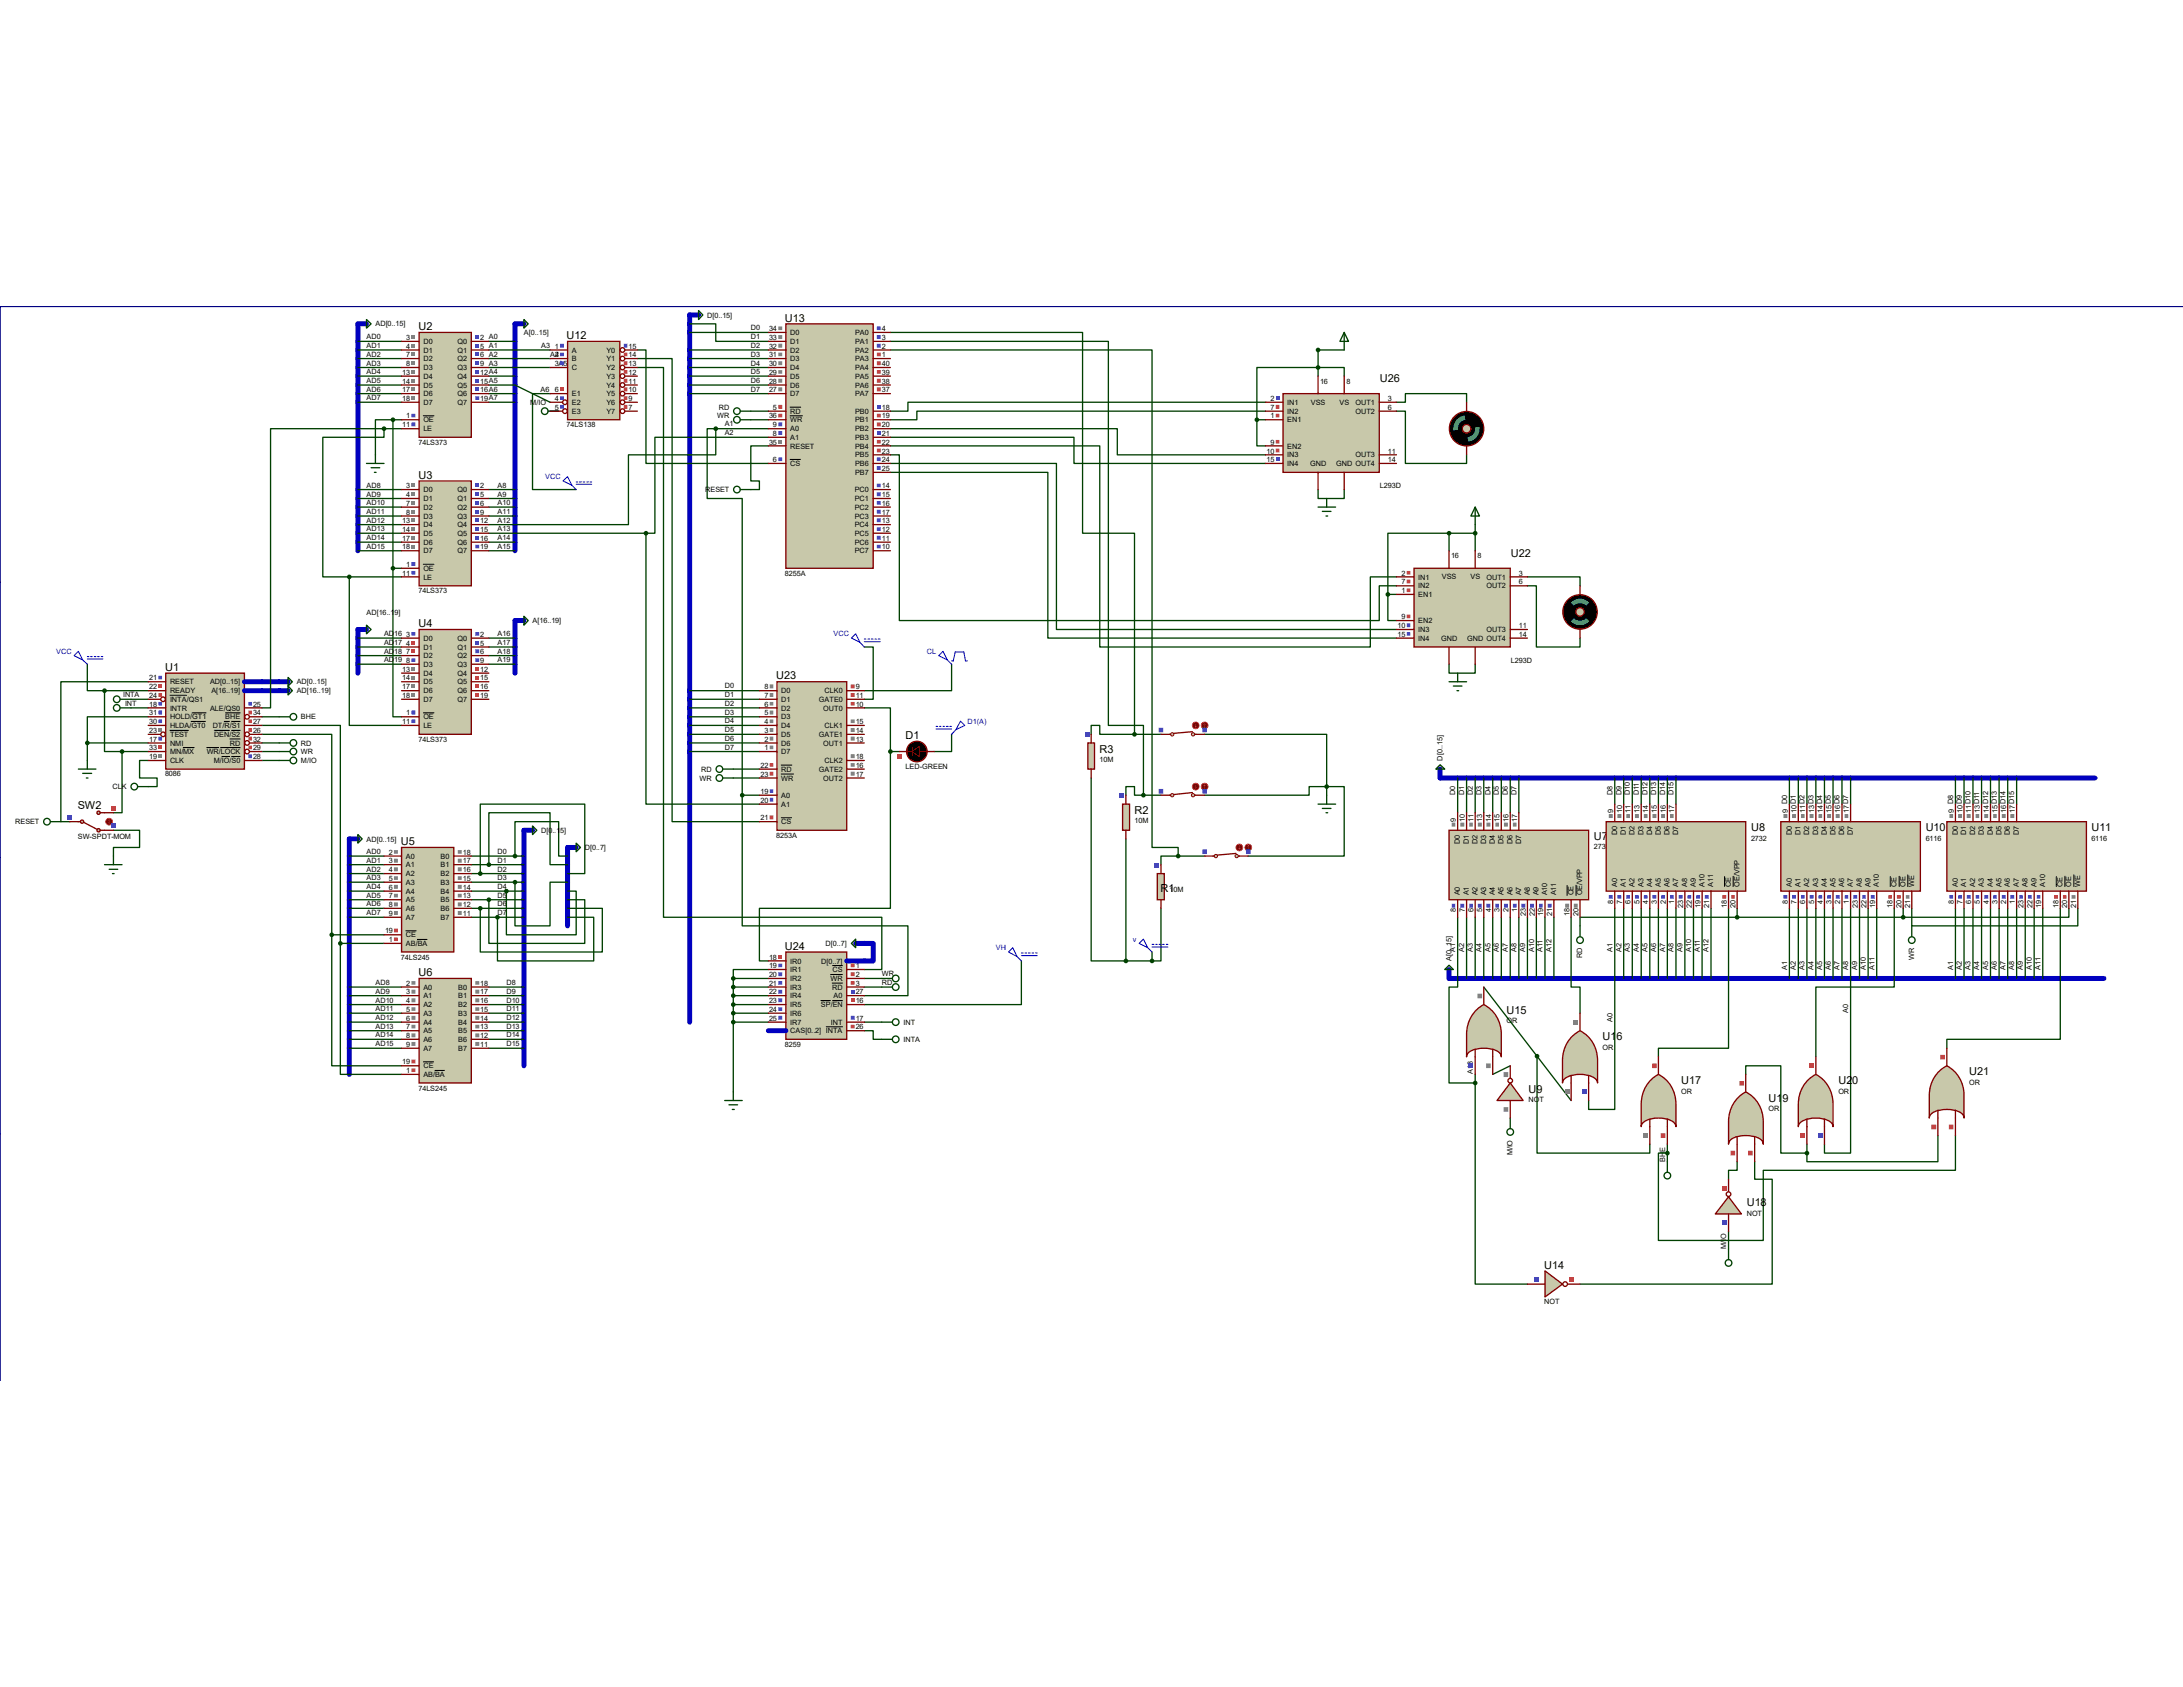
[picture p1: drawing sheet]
<svg xmlns="http://www.w3.org/2000/svg" width="279mm" height="216mm" viewBox="0 0 279 216" stroke-linecap="round" stroke-linejoin="round" font-family="sans-serif">
<defs><g id="words">
<g font-size="1.4">
<text x="100.5" y="41.1">U13</text>
<text x="53.6" y="42.2">U2</text>
<text x="72.5" y="43.3">U12</text>
<text x="176.6" y="48.9">U26</text>
<text x="53.6" y="61.3">U3</text>
<text x="193.4" y="71.3">U22</text>
<text x="53.6" y="80.3">U4</text>
<text x="21.1" y="85.9">U1</text>
<text x="99.4" y="87">U23</text>
<text x="115.9" y="94.6">D1</text>
<text x="140.7" y="96.3">R3</text>
<text x="9.9" y="103.5">SW2</text>
<text x="145.2" y="104.1">R2</text>
<text x="204" y="107.5">U7</text>
<text x="224.1" y="106.3">U8</text>
<text x="246.5" y="106.3">U10</text>
<text x="267.7" y="106.3">U11</text>
<text x="51.3" y="108.2">U5</text>
<text x="148.5" y="114.1">R1</text>
<text x="53.6" y="124.9">U6</text>
<text x="100.5" y="121.5">U24</text>
<text x="192.8" y="129.8">U15</text>
<text x="205.1" y="133.1">U16</text>
<text x="252.1" y="137.6">U21</text>
<text x="195.6" y="139.8">U9</text>
<text x="215.2" y="138.7">U17</text>
<text x="226.4" y="141">U19</text>
<text x="235.3" y="138.7">U20</text>
<text x="223.6" y="154.4">U18</text>
<text x="197.7" y="162.3">U14</text>
</g>
<g font-size=".9">
<text x="48" y="41.8">AD[0..15]</text>
<text x="90.5" y="40.6">D[0..15]</text>
<text x="46.9" y="43.4">AD0</text>
<text x="46.9" y="44.5">AD1</text>
<text x="46.9" y="45.6">AD2</text>
<text x="46.9" y="46.8">AD3</text>
<text x="46.9" y="47.9">AD4</text>
<text x="51.5" y="48">13</text>
<text x="52" y="43.5">3</text>
<text x="52" y="44.6">4</text>
<text x="52" y="45.7">7</text>
<text x="52" y="46.9">8</text>
<text x="54.2" y="44">D0</text>
<text x="54.2" y="45.1">D1</text>
<text x="54.2" y="46.2">D2</text>
<text x="54.2" y="47.4">D3</text>
<text x="58.5" y="44">Q0</text>
<text x="58.5" y="45.1">Q1</text>
<text x="58.5" y="46.2">Q2</text>
<text x="58.5" y="47.4">Q3</text>
<text x="61.5" y="43.5">2 A0</text>
<text x="61.5" y="44.6">5 A1</text>
<text x="61.5" y="45.7">6 A2</text>
<text x="61.5" y="46.9">9 A3</text>
<text x="61.5" y="48">12A4</text>
<text x="67.1" y="42.9">A[0..15]</text>
<text x="69.3" y="44.5">A3</text>
<text x="70.4" y="45.6">A4</text>
<text x="71" y="44.6">1</text>
<text x="71" y="45.7">2</text>
<text x="71" y="46.9">3A5</text>
<text x="73.2" y="45.1">A</text>
<text x="73.2" y="46.2">B</text>
<text x="73.2" y="47.4">C</text>
<text x="77.6" y="45.1">Y0</text>
<text x="77.6" y="46.2">Y1</text>
<text x="77.6" y="47.4">Y2</text>
<text x="80.4" y="44.6">15</text>
<text x="80.4" y="45.7">14</text>
<text x="80.4" y="46.9">13</text>
<text x="80.4" y="48">12</text>
<text x="96.1" y="42.3">D0</text>
<text x="96.1" y="43.4">D1</text>
<text x="96.1" y="44.5">D2</text>
<text x="96.1" y="45.6">D3</text>
<text x="96.1" y="46.8">D4</text>
<text x="96.1" y="47.9">D5</text>
<text x="98.4" y="42.4">34</text>
<text x="98.4" y="43.5">33</text>
<text x="98.4" y="44.6">32</text>
<text x="98.4" y="45.7">31</text>
<text x="98.4" y="46.9">30</text>
<text x="98.4" y="48">29</text>
<text x="101.1" y="42.9">D0</text>
<text x="101.1" y="44">D1</text>
<text x="101.1" y="45.1">D2</text>
<text x="101.1" y="46.2">D3</text>
<text x="101.1" y="47.4">D4</text>
<text x="109.4" y="42.9">PA0</text>
<text x="109.4" y="44">PA1</text>
<text x="109.4" y="45.1">PA2</text>
<text x="109.4" y="46.2">PA3</text>
<text x="109.4" y="47.4">PA4</text>
<text x="112.9" y="42.4">4</text>
<text x="112.9" y="43.5">3</text>
<text x="112.9" y="44.6">2</text>
<text x="112.9" y="45.7">1</text>
<text x="112.9" y="46.9">40</text>
<text x="112.9" y="48">39</text>
<text x="46.9" y="49">AD5</text>
<text x="46.9" y="50.1">AD6</text>
<text x="46.9" y="51.2">AD7</text>
<text x="51.5" y="49.1">14</text>
<text x="51.5" y="50.2">17</text>
<text x="51.5" y="51.3">18</text>
<text x="52" y="53.6">1</text>
<text x="54.2" y="48.5">D4</text>
<text x="54.2" y="49.6">D5</text>
<text x="54.2" y="50.7">D6</text>
<text x="54.2" y="51.8">D7</text>
<text x="58.5" y="48.5">Q4</text>
<text x="58.5" y="49.6">Q5</text>
<text x="58.5" y="50.7">Q6</text>
<text x="58.5" y="51.8">Q7</text>
<text x="61.5" y="49.1">15A5</text>
<text x="61.5" y="50.2">16A6</text>
<text x="61.5" y="51.3">19A7</text>
<text x="67.9" y="51.8">M/IO</text>
<text x="69.2" y="50.2">A6</text>
<text x="71" y="50.2">6</text>
<text x="71" y="51.3">4</text>
<text x="71" y="52.5">5</text>
<text x="73.2" y="50.7">E1</text>
<text x="73.2" y="51.8">E2</text>
<text x="73.2" y="53">E3</text>
<text x="77.6" y="48.5">Y3</text>
<text x="77.6" y="49.6">Y4</text>
<text x="77.6" y="50.7">Y5</text>
<text x="77.6" y="51.8">Y6</text>
<text x="77.6" y="53">Y7</text>
<text x="80.4" y="49.1">11</text>
<text x="80.4" y="50.2">10</text>
<text x="80.4" y="51.3">9</text>
<text x="80.4" y="52.5">7</text>
<text x="91.8" y="53.6">WR</text>
<text x="92" y="52.5">RD</text>
<text x="96.1" y="49">D6</text>
<text x="96.1" y="50.1">D7</text>
<text x="98.4" y="49.1">28</text>
<text x="98.4" y="50.2">27</text>
<text x="98.4" y="53.6">36</text>
<text x="98.9" y="52.5">5</text>
<text x="101.1" y="48.5">D5</text>
<text x="101.1" y="49.6">D6</text>
<text x="101.1" y="50.7">D7</text>
<text x="101.1" y="53">RD</text>
<text x="109.4" y="48.5">PA5</text>
<text x="109.4" y="49.6">PA6</text>
<text x="109.4" y="50.7">PA7</text>
<text x="109.4" y="53">PB0</text>
<text x="112.9" y="49.1">38</text>
<text x="112.9" y="50.2">37</text>
<text x="112.9" y="52.5">18</text>
<text x="112.9" y="53.6">19</text>
<text x="162.6" y="51.3">2</text>
<text x="162.6" y="52.5">7</text>
<text x="162.6" y="53.6">1</text>
<text x="164.8" y="51.8">IN1</text>
<text x="164.8" y="53">IN2</text>
<text x="167.8" y="51.8">VSS</text>
<text x="169" y="49.1">16</text>
<text x="171.4" y="51.8">VS</text>
<text x="172.3" y="49.1">8</text>
<text x="173.5" y="51.8">OUT1</text>
<text x="173.5" y="53">OUT2</text>
<text x="177.6" y="51.3">3</text>
<text x="177.6" y="52.5">6</text>
<text x="51.5" y="54.7">11</text>
<text x="53.6" y="56.9">74LS373</text>
<text x="54.2" y="54.1">OE</text>
<text x="54.2" y="55.2">LE</text>
<text x="72.5" y="54.7">74LS138</text>
<text x="92.8" y="54.6">A1</text>
<text x="92.8" y="55.7">A2</text>
<text x="98.4" y="56.9">35</text>
<text x="98.9" y="54.7">9</text>
<text x="98.9" y="55.8">8</text>
<text x="98.9" y="59.1">6</text>
<text x="101.1" y="54.1">WR</text>
<text x="101.1" y="55.2">A0</text>
<text x="101.1" y="56.3">A1</text>
<text x="101.1" y="57.4">RESET</text>
<text x="101.1" y="59.6">CS</text>
<text x="109.4" y="54.1">PB1</text>
<text x="109.4" y="55.2">PB2</text>
<text x="109.4" y="56.3">PB3</text>
<text x="109.4" y="57.4">PB4</text>
<text x="109.4" y="58.5">PB5</text>
<text x="109.4" y="59.6">PB6</text>
<text x="112.9" y="54.7">20</text>
<text x="112.9" y="55.8">21</text>
<text x="112.9" y="56.9">22</text>
<text x="112.9" y="58">23</text>
<text x="112.9" y="59.1">24</text>
<text x="162.1" y="58">10</text>
<text x="162.1" y="59.1">15</text>
<text x="162.6" y="56.9">9</text>
<text x="164.8" y="58.5">IN3</text>
<text x="164.8" y="59.6">IN4</text>
<text x="164.8" y="54.1">EN1</text>
<text x="164.8" y="57.4">EN2</text>
<text x="167.7" y="59.7">GND</text>
<text x="171" y="59.7">GND OUT4</text>
<text x="173.5" y="58.5">OUT3</text>
<text x="177.6" y="58">11</text>
<text x="177.6" y="59.1">14</text>
<text x="46.9" y="62.4">AD8</text>
<text x="46.9" y="63.5">AD9</text>
<text x="46.9" y="64.6">AD10</text>
<text x="46.9" y="65.7">AD11</text>
<text x="52" y="62.5">3</text>
<text x="52" y="63.6">4</text>
<text x="52" y="64.7">7</text>
<text x="52" y="65.9">8</text>
<text x="54.2" y="63">D0</text>
<text x="54.2" y="64.1">D1</text>
<text x="54.2" y="65.2">D2</text>
<text x="58.5" y="63">Q0</text>
<text x="58.5" y="64.1">Q1</text>
<text x="58.5" y="65.2">Q2</text>
<text x="61.5" y="62.5">2</text>
<text x="61.5" y="63.6">5</text>
<text x="61.5" y="64.7">6</text>
<text x="61.5" y="65.9">9</text>
<text x="63.7" y="62.4">A8</text>
<text x="63.7" y="63.5">A9</text>
<text x="63.7" y="64.6">A10</text>
<text x="63.7" y="65.7">A11</text>
<text x="90.3" y="63">RESET</text>
<text x="109.4" y="63">PC0</text>
<text x="109.4" y="64.1">PC1</text>
<text x="109.4" y="65.2">PC2</text>
<text x="109.4" y="60.8">PB7</text>
<text x="112.9" y="60.3">25</text>
<text x="112.9" y="62.5">14</text>
<text x="112.9" y="63.6">15</text>
<text x="112.9" y="64.7">16</text>
<text x="112.9" y="65.9">17</text>
<text x="176.6" y="62.5">L293D</text>
<text x="46.9" y="70.2">AD15</text>
<text x="46.9" y="66.9">AD12</text>
<text x="46.9" y="68">AD13</text>
<text x="46.9" y="69.1">AD14</text>
<text x="51.5" y="67">13</text>
<text x="51.5" y="68.1">14</text>
<text x="51.5" y="69.2">17</text>
<text x="51.5" y="70.3">18</text>
<text x="54.2" y="66.4">D3</text>
<text x="54.2" y="67.5">D4</text>
<text x="54.2" y="68.6">D5</text>
<text x="54.2" y="69.7">D6</text>
<text x="54.2" y="70.8">D7</text>
<text x="58.5" y="66.4">Q3</text>
<text x="58.5" y="67.5">Q4</text>
<text x="58.5" y="68.6">Q5</text>
<text x="58.5" y="69.7">Q6</text>
<text x="58.5" y="70.8">Q7</text>
<text x="61.5" y="67">12</text>
<text x="61.5" y="68.1">15</text>
<text x="61.5" y="69.2">16</text>
<text x="61.5" y="70.3">19</text>
<text x="63.7" y="66.9">A12</text>
<text x="63.7" y="68">A13</text>
<text x="63.7" y="70.2">A15</text>
<text x="63.7" y="69.1">A14</text>
<text x="109.4" y="66.4">PC3</text>
<text x="109.4" y="67.5">PC4</text>
<text x="109.4" y="68.6">PC5</text>
<text x="109.4" y="69.7">PC6</text>
<text x="109.4" y="70.8">PC7</text>
<text x="112.9" y="67">13</text>
<text x="112.9" y="68.1">12</text>
<text x="112.9" y="69.2">11</text>
<text x="112.9" y="70.3">10</text>
<text x="185.7" y="71.5">16</text>
<text x="189.1" y="71.5">8</text>
<text x="51.5" y="73.7">11</text>
<text x="52" y="72.6">1</text>
<text x="53.6" y="75.9">74LS373</text>
<text x="54.2" y="73.1">OE</text>
<text x="54.2" y="74.2">LE</text>
<text x="100.5" y="73.7">8255A</text>
<text x="179.4" y="73.7">2</text>
<text x="179.4" y="74.8">7</text>
<text x="179.4" y="75.9">1</text>
<text x="181.5" y="74.2">IN1</text>
<text x="181.5" y="75.3">IN2</text>
<text x="181.5" y="76.4">EN1</text>
<text x="184.5" y="74.1">VSS</text>
<text x="188.2" y="74.1">VS</text>
<text x="190.2" y="74.2">OUT1</text>
<text x="190.2" y="75.3">OUT2</text>
<text x="194.4" y="73.7">3</text>
<text x="194.4" y="74.8">6</text>
<text x="46.9" y="78.7">AD[16..19]</text>
<text x="49.1" y="81.4">AD16</text>
<text x="49.1" y="82.5">AD17</text>
<text x="49.1" y="83.7">AD18</text>
<text x="52" y="81.5">3</text>
<text x="52" y="82.6">4</text>
<text x="52" y="83.7">7</text>
<text x="54.2" y="82">D0</text>
<text x="54.2" y="83.1">D1</text>
<text x="58.5" y="82">Q0</text>
<text x="58.5" y="83.1">Q1</text>
<text x="61.5" y="81.5">2</text>
<text x="61.5" y="82.6">5</text>
<text x="61.5" y="83.7">6</text>
<text x="63.7" y="81.4">A16</text>
<text x="63.7" y="82.5">A17</text>
<text x="63.7" y="83.7">A18</text>
<text x="68.2" y="79.8">A[16..19]</text>
<text x="178.9" y="80.4">10</text>
<text x="178.9" y="81.5">15</text>
<text x="179.4" y="79.2">9</text>
<text x="181.5" y="80.9">IN3</text>
<text x="181.5" y="82">IN4</text>
<text x="181.5" y="79.8">EN2</text>
<text x="184.4" y="82">GND</text>
<text x="187.8" y="82">GND OUT4</text>
<text x="190.2" y="80.9">OUT3</text>
<text x="194.4" y="80.4">11</text>
<text x="194.4" y="81.5">14</text>
<text x="15.7" y="89.2">INTA</text>
<text x="19.1" y="88.2">22</text>
<text x="19.1" y="87.1">21</text>
<text x="19.1" y="89.3">24</text>
<text x="21.8" y="88.7">READY</text>
<text x="21.8" y="87.6">RESET</text>
<text x="21.8" y="89.8">INTA/QS1</text>
<text x="26.9" y="87.6">AD[0..15]</text>
<text x="27.1" y="88.7">A[16..19]</text>
<text x="38" y="87.6">AD[0..15]</text>
<text x="38" y="88.7">AD[16..19]</text>
<text x="49.1" y="84.8">AD19</text>
<text x="51.5" y="86">13</text>
<text x="51.5" y="87.1">14</text>
<text x="51.5" y="88.2">17</text>
<text x="51.5" y="89.3">18</text>
<text x="52" y="84.8">8</text>
<text x="54.2" y="84.2">D2</text>
<text x="54.2" y="85.3">D3</text>
<text x="54.2" y="86.5">D4</text>
<text x="54.2" y="87.6">D5</text>
<text x="54.2" y="88.7">D6</text>
<text x="54.2" y="89.8">D7</text>
<text x="58.5" y="84.2">Q2</text>
<text x="58.5" y="85.3">Q3</text>
<text x="58.5" y="86.5">Q4</text>
<text x="58.5" y="87.6">Q5</text>
<text x="58.5" y="88.7">Q6</text>
<text x="58.5" y="89.8">Q7</text>
<text x="61.5" y="84.8">9</text>
<text x="61.5" y="86">12</text>
<text x="61.5" y="87.1">15</text>
<text x="61.5" y="88.2">16</text>
<text x="61.5" y="89.3">19</text>
<text x="63.7" y="84.8">A19</text>
<text x="92.8" y="88.1">D0</text>
<text x="92.8" y="89.2">D1</text>
<text x="97.8" y="88.2">8</text>
<text x="97.8" y="89.3">7</text>
<text x="100" y="88.7">D0</text>
<text x="100" y="89.8">D1</text>
<text x="104.8" y="89.8">GATE0</text>
<text x="105.5" y="88.7">CLK0</text>
<text x="109.5" y="88.2">9</text>
<text x="109.5" y="89.3">11</text>
<text x="193.4" y="84.8">L293D</text>
<text x="16" y="90.3">INT</text>
<text x="19.1" y="90.4">18</text>
<text x="19.1" y="94.9">17</text>
<text x="19.1" y="91.6">31</text>
<text x="19.1" y="92.7">30</text>
<text x="19.1" y="93.8">23</text>
<text x="21.8" y="90.9">INTR</text>
<text x="21.8" y="95.4">NMI</text>
<text x="21.8" y="92.1">HOLD/GT1</text>
<text x="21.8" y="93.2">HLDA/GT0</text>
<text x="21.8" y="94.3">TEST</text>
<text x="26.9" y="90.9">ALE/QS0</text>
<text x="27.2" y="93.2">DT/R/S1</text>
<text x="27.4" y="94.3">DEN/S2</text>
<text x="28.8" y="92.1">BHE</text>
<text x="29.4" y="95.4">RD</text>
<text x="32.4" y="90.4">25</text>
<text x="32.4" y="92.7">27</text>
<text x="32.4" y="91.6">34</text>
<text x="32.4" y="93.8">26</text>
<text x="32.4" y="94.9">32</text>
<text x="38.5" y="92.1">BHE</text>
<text x="38.5" y="95.4">RD</text>
<text x="51.5" y="92.7">11</text>
<text x="52" y="91.6">1</text>
<text x="53.6" y="94.9">74LS373</text>
<text x="54.2" y="92.1">OE</text>
<text x="54.2" y="93.2">LE</text>
<text x="92.8" y="90.3">D2</text>
<text x="92.8" y="91.5">D3</text>
<text x="92.8" y="92.6">D4</text>
<text x="92.8" y="94.8">D6</text>
<text x="92.8" y="95.9">D7</text>
<text x="92.8" y="93.7">D5</text>
<text x="97.8" y="90.4">6</text>
<text x="97.8" y="91.6">5</text>
<text x="97.8" y="92.7">4</text>
<text x="97.8" y="93.8">3</text>
<text x="97.8" y="94.9">2</text>
<text x="100" y="90.9">D2</text>
<text x="100" y="92.1">D3</text>
<text x="100" y="93.2">D4</text>
<text x="100" y="94.3">D5</text>
<text x="100" y="95.4">D6</text>
<text x="104.8" y="94.3">GATE1</text>
<text x="105.4" y="90.9">OUT0</text>
<text x="105.4" y="95.4">OUT1</text>
<text x="105.5" y="93.2">CLK1</text>
<text x="109.5" y="90.4">10</text>
<text x="109.5" y="92.7">15</text>
<text x="109.5" y="93.8">14</text>
<text x="109.5" y="94.9">13</text>
<text x="14.4" y="101">CLK</text>
<text x="19.1" y="97.2">19</text>
<text x="19.1" y="96">33</text>
<text x="21.1" y="99.4">8086</text>
<text x="21.8" y="97.7">CLK</text>
<text x="21.8" y="96.5">MN/MX</text>
<text x="26.5" y="96.5">WR/LOCK</text>
<text x="27.3" y="97.7">M/IO/S0</text>
<text x="32.4" y="97.2">28</text>
<text x="32.4" y="96">29</text>
<text x="38.5" y="96.5">WR</text>
<text x="38.5" y="97.7">M/IO</text>
<text x="89.5" y="99.9">WR</text>
<text x="89.7" y="98.8">RD</text>
<text x="97.3" y="98.3">22</text>
<text x="97.3" y="99.4">23</text>
<text x="97.3" y="101.6">19</text>
<text x="97.8" y="96">1</text>
<text x="100" y="96.5">D7</text>
<text x="100" y="98.8">RD</text>
<text x="100" y="99.9">WR</text>
<text x="104.8" y="98.8">GATE2</text>
<text x="105.4" y="99.9">OUT2</text>
<text x="105.5" y="97.7">CLK2</text>
<text x="109.5" y="97.2">18</text>
<text x="109.5" y="98.3">16</text>
<text x="109.5" y="99.4">17</text>
<text x="115.9" y="98.5">LED-GREEN</text>
<text x="140.7" y="97.5">10M</text>
<text x="184.6" y="97.3" transform="rotate(-90 184.6 97.3)">D[0..15]</text>
<text x="186.3" y="101.8" transform="rotate(-90 186.3 101.8)">D0</text>
<text x="187.4" y="101.8" transform="rotate(-90 187.4 101.8)">D1</text>
<text x="188.5" y="101.8" transform="rotate(-90 188.5 101.8)">D2</text>
<text x="189.6" y="101.8" transform="rotate(-90 189.6 101.8)">D3</text>
<text x="190.8" y="101.8" transform="rotate(-90 190.8 101.8)">D4</text>
<text x="191.9" y="101.8" transform="rotate(-90 191.9 101.8)">D5</text>
<text x="193" y="101.8" transform="rotate(-90 193 101.8)">D6</text>
<text x="194.1" y="101.8" transform="rotate(-90 194.1 101.8)">D7</text>
<text x="206.4" y="101.8" transform="rotate(-90 206.4 101.8)">D8</text>
<text x="207.5" y="101.8" transform="rotate(-90 207.5 101.8)">D9</text>
<text x="208.6" y="101.8" transform="rotate(-90 208.6 101.8)">D10</text>
<text x="209.8" y="101.8" transform="rotate(-90 209.8 101.8)">D11</text>
<text x="210.9" y="101.8" transform="rotate(-90 210.9 101.8)">D12</text>
<text x="212" y="101.8" transform="rotate(-90 212 101.8)">D13</text>
<text x="213.1" y="101.8" transform="rotate(-90 213.1 101.8)">D14</text>
<text x="214.2" y="101.8" transform="rotate(-90 214.2 101.8)">D15</text>
<text x="1.9" y="105.5">RESET</text>
<text x="9.9" y="107.4">SW-SPDT-MOM</text>
<text x="46.9" y="107.7">AD[0..15]</text>
<text x="69.3" y="106.6">D[0..15]</text>
<text x="97.3" y="102.7">20</text>
<text x="97.3" y="105">21</text>
<text x="99.4" y="107.2">8253A</text>
<text x="100" y="102.1">A0</text>
<text x="100" y="103.3">A1</text>
<text x="100" y="105.5">CS</text>
<text x="145.2" y="105.3">10M</text>
<text x="186.3" y="105.2" transform="rotate(-90 186.3 105.2)">9</text>
<text x="186.9" y="108" transform="rotate(-90 186.9 108)">D0</text>
<text x="187.5" y="105.2" transform="rotate(-90 187.5 105.2)">10</text>
<text x="188" y="108" transform="rotate(-90 188 108)">D1</text>
<text x="188.6" y="105.2" transform="rotate(-90 188.6 105.2)">11</text>
<text x="189.1" y="108" transform="rotate(-90 189.1 108)">D2</text>
<text x="189.7" y="105.2" transform="rotate(-90 189.7 105.2)">13</text>
<text x="190.2" y="108" transform="rotate(-90 190.2 108)">D3</text>
<text x="190.8" y="105.2" transform="rotate(-90 190.8 105.2)">14</text>
<text x="191.3" y="108" transform="rotate(-90 191.3 108)">D4</text>
<text x="191.9" y="105.2" transform="rotate(-90 191.9 105.2)">15</text>
<text x="192.4" y="108" transform="rotate(-90 192.4 108)">D5</text>
<text x="193.1" y="105.2" transform="rotate(-90 193.1 105.2)">16</text>
<text x="193.6" y="108" transform="rotate(-90 193.6 108)">D6</text>
<text x="194.2" y="105.2" transform="rotate(-90 194.2 105.2)">17</text>
<text x="194.7" y="108" transform="rotate(-90 194.7 108)">D7</text>
<text x="206.5" y="104" transform="rotate(-90 206.5 104)">9</text>
<text x="207" y="106.9" transform="rotate(-90 207 106.9)">D0</text>
<text x="207.6" y="104" transform="rotate(-90 207.6 104)">10</text>
<text x="208.1" y="106.9" transform="rotate(-90 208.1 106.9)">D1</text>
<text x="208.7" y="104" transform="rotate(-90 208.7 104)">11</text>
<text x="209.2" y="106.9" transform="rotate(-90 209.2 106.9)">D2</text>
<text x="209.8" y="104" transform="rotate(-90 209.8 104)">13</text>
<text x="210.4" y="106.9" transform="rotate(-90 210.4 106.9)">D3</text>
<text x="210.9" y="104" transform="rotate(-90 210.9 104)">14</text>
<text x="211.5" y="106.9" transform="rotate(-90 211.5 106.9)">D4</text>
<text x="212" y="104" transform="rotate(-90 212 104)">15</text>
<text x="212.6" y="106.9" transform="rotate(-90 212.6 106.9)">D5</text>
<text x="213.2" y="104" transform="rotate(-90 213.2 104)">16</text>
<text x="213.7" y="106.9" transform="rotate(-90 213.7 106.9)">D6</text>
<text x="214.3" y="104" transform="rotate(-90 214.3 104)">17</text>
<text x="214.8" y="106.9" transform="rotate(-90 214.8 106.9)">D7</text>
<text x="224.1" y="107.6">2732</text>
<text x="228.8" y="104" transform="rotate(-90 228.8 104)">9 D0</text>
<text x="229.3" y="106.9" transform="rotate(-90 229.3 106.9)">D0</text>
<text x="230" y="104" transform="rotate(-90 230 104)">10D1</text>
<text x="230.5" y="106.9" transform="rotate(-90 230.5 106.9)">D1</text>
<text x="231.1" y="104" transform="rotate(-90 231.1 104)">11 D2</text>
<text x="231.6" y="106.9" transform="rotate(-90 231.6 106.9)">D2</text>
<text x="232.2" y="104" transform="rotate(-90 232.2 104)">13D3</text>
<text x="232.7" y="106.9" transform="rotate(-90 232.7 106.9)">D3</text>
<text x="233.3" y="104" transform="rotate(-90 233.3 104)">14D4</text>
<text x="233.8" y="106.9" transform="rotate(-90 233.8 106.9)">D4</text>
<text x="234.4" y="104" transform="rotate(-90 234.4 104)">15D5</text>
<text x="234.9" y="106.9" transform="rotate(-90 234.9 106.9)">D5</text>
<text x="235.5" y="104" transform="rotate(-90 235.5 104)">16D6</text>
<text x="236" y="106.9" transform="rotate(-90 236 106.9)">D6</text>
<text x="236.6" y="104" transform="rotate(-90 236.6 104)">17D7</text>
<text x="237.1" y="106.9" transform="rotate(-90 237.1 106.9)">D7</text>
<text x="246.5" y="107.6">6116</text>
<text x="250.1" y="104" transform="rotate(-90 250.1 104)">9 D8</text>
<text x="250.6" y="106.9" transform="rotate(-90 250.6 106.9)">D0</text>
<text x="251.2" y="104" transform="rotate(-90 251.2 104)">10D9</text>
<text x="251.7" y="106.9" transform="rotate(-90 251.7 106.9)">D1</text>
<text x="252.3" y="104" transform="rotate(-90 252.3 104)">11 D10</text>
<text x="252.8" y="106.9" transform="rotate(-90 252.8 106.9)">D2</text>
<text x="253.4" y="104" transform="rotate(-90 253.4 104)">13D11</text>
<text x="253.9" y="106.9" transform="rotate(-90 253.9 106.9)">D3</text>
<text x="254.5" y="104" transform="rotate(-90 254.5 104)">14D12</text>
<text x="255.1" y="106.9" transform="rotate(-90 255.1 106.9)">D4</text>
<text x="255.6" y="104" transform="rotate(-90 255.6 104)">15D13</text>
<text x="256.2" y="106.9" transform="rotate(-90 256.2 106.9)">D5</text>
<text x="256.7" y="104" transform="rotate(-90 256.7 104)">16D14</text>
<text x="257.3" y="106.9" transform="rotate(-90 257.3 106.9)">D6</text>
<text x="257.9" y="104" transform="rotate(-90 257.9 104)">17D15</text>
<text x="258.4" y="106.9" transform="rotate(-90 258.4 106.9)">D7</text>
<text x="267.7" y="107.6">6116</text>
<text x="46.9" y="109.3">AD0</text>
<text x="46.9" y="110.4">AD1</text>
<text x="46.9" y="111.5">AD2</text>
<text x="46.9" y="112.6">AD3</text>
<text x="46.9" y="113.8">AD4</text>
<text x="49.8" y="109.4">2</text>
<text x="49.8" y="110.5">3</text>
<text x="49.8" y="111.6">4</text>
<text x="49.8" y="112.7">5</text>
<text x="49.8" y="113.9">6</text>
<text x="51.9" y="109.9">A0</text>
<text x="51.9" y="111">A1</text>
<text x="51.9" y="112.1">A2</text>
<text x="51.9" y="113.2">A3</text>
<text x="56.4" y="109.9">B0</text>
<text x="56.4" y="111">B1</text>
<text x="56.4" y="112.1">B2</text>
<text x="56.4" y="113.2">B3</text>
<text x="59.2" y="109.4">18</text>
<text x="59.2" y="110.5">17</text>
<text x="59.2" y="111.6">16</text>
<text x="59.2" y="112.7">15</text>
<text x="59.2" y="113.9">14</text>
<text x="63.7" y="109.3">D0</text>
<text x="63.7" y="110.4">D1</text>
<text x="63.7" y="111.5">D2</text>
<text x="63.7" y="112.6">D3</text>
<text x="63.7" y="113.8">D4</text>
<text x="74.8" y="108.8">D[0..7]</text>
<text x="204" y="108.7">2732</text>
<text x="207" y="113.5" transform="rotate(-90 207 113.5)">A0</text>
<text x="208.1" y="113.5" transform="rotate(-90 208.1 113.5)">A1</text>
<text x="209.2" y="113.5" transform="rotate(-90 209.2 113.5)">A2</text>
<text x="210.4" y="113.5" transform="rotate(-90 210.4 113.5)">A3</text>
<text x="211.5" y="113.5" transform="rotate(-90 211.5 113.5)">A4</text>
<text x="212.6" y="113.5" transform="rotate(-90 212.6 113.5)">A5</text>
<text x="213.7" y="113.5" transform="rotate(-90 213.7 113.5)">A6</text>
<text x="214.8" y="113.5" transform="rotate(-90 214.8 113.5)">A7</text>
<text x="215.9" y="113.5" transform="rotate(-90 215.9 113.5)">A8</text>
<text x="217" y="113.5" transform="rotate(-90 217 113.5)">A9</text>
<text x="218.1" y="113.5" transform="rotate(-90 218.1 113.5)">A10</text>
<text x="219.3" y="113.5" transform="rotate(-90 219.3 113.5)">A11</text>
<text x="221.5" y="113.5" transform="rotate(-90 221.5 113.5)">CE</text>
<text x="222.6" y="113.5" transform="rotate(-90 222.6 113.5)">OE/VPP</text>
<text x="229.3" y="113.5" transform="rotate(-90 229.3 113.5)">A0</text>
<text x="230.5" y="113.5" transform="rotate(-90 230.5 113.5)">A1</text>
<text x="231.6" y="113.5" transform="rotate(-90 231.6 113.5)">A2</text>
<text x="232.7" y="113.5" transform="rotate(-90 232.7 113.5)">A3</text>
<text x="233.8" y="113.5" transform="rotate(-90 233.8 113.5)">A4</text>
<text x="234.9" y="113.5" transform="rotate(-90 234.9 113.5)">A5</text>
<text x="236" y="113.5" transform="rotate(-90 236 113.5)">A6</text>
<text x="237.1" y="113.5" transform="rotate(-90 237.1 113.5)">A7</text>
<text x="238.3" y="113.5" transform="rotate(-90 238.3 113.5)">A8</text>
<text x="239.4" y="113.5" transform="rotate(-90 239.4 113.5)">A9</text>
<text x="240.5" y="113.5" transform="rotate(-90 240.5 113.5)">A10</text>
<text x="242.7" y="113.5" transform="rotate(-90 242.7 113.5)">CE</text>
<text x="243.9" y="113.5" transform="rotate(-90 243.9 113.5)">OE</text>
<text x="245" y="113.5" transform="rotate(-90 245 113.5)">WE</text>
<text x="250.6" y="113.5" transform="rotate(-90 250.6 113.5)">A0</text>
<text x="251.7" y="113.5" transform="rotate(-90 251.7 113.5)">A1</text>
<text x="252.8" y="113.5" transform="rotate(-90 252.8 113.5)">A2</text>
<text x="253.9" y="113.5" transform="rotate(-90 253.9 113.5)">A3</text>
<text x="255.1" y="113.5" transform="rotate(-90 255.1 113.5)">A4</text>
<text x="256.2" y="113.5" transform="rotate(-90 256.2 113.5)">A5</text>
<text x="257.3" y="113.5" transform="rotate(-90 257.3 113.5)">A6</text>
<text x="258.4" y="113.5" transform="rotate(-90 258.4 113.5)">A7</text>
<text x="259.5" y="113.5" transform="rotate(-90 259.5 113.5)">A8</text>
<text x="260.6" y="113.5" transform="rotate(-90 260.6 113.5)">A9</text>
<text x="261.7" y="113.5" transform="rotate(-90 261.7 113.5)">A10</text>
<text x="264" y="113.5" transform="rotate(-90 264 113.5)">CE</text>
<text x="265.1" y="113.5" transform="rotate(-90 265.1 113.5)">OE</text>
<text x="266.2" y="113.5" transform="rotate(-90 266.2 113.5)">WE</text>
<text x="46.9" y="114.9">AD5</text>
<text x="46.9" y="116">AD6</text>
<text x="46.9" y="117.1">AD7</text>
<text x="49.3" y="119.5">19</text>
<text x="49.8" y="115">7</text>
<text x="49.8" y="116.1">8</text>
<text x="49.8" y="117.2">9</text>
<text x="51.9" y="114.4">A4</text>
<text x="51.9" y="115.5">A5</text>
<text x="51.9" y="116.6">A6</text>
<text x="51.9" y="117.7">A7</text>
<text x="51.9" y="120">CE</text>
<text x="56.4" y="114.4">B4</text>
<text x="56.4" y="115.5">B5</text>
<text x="56.4" y="116.6">B6</text>
<text x="56.4" y="117.7">B7</text>
<text x="59.2" y="115">13</text>
<text x="59.2" y="116.1">12</text>
<text x="59.2" y="117.2">11</text>
<text x="63.7" y="114.9">D5</text>
<text x="63.7" y="116">D6</text>
<text x="63.7" y="117.1">D7</text>
<text x="149.7" y="114.2">10M</text>
<text x="186.3" y="116.8" transform="rotate(-90 186.3 116.8)">8</text>
<text x="186.9" y="114.6" transform="rotate(-90 186.9 114.6)">A0</text>
<text x="187.5" y="116.8" transform="rotate(-90 187.5 116.8)">7</text>
<text x="188" y="114.6" transform="rotate(-90 188 114.6)">A1</text>
<text x="188.6" y="116.8" transform="rotate(-90 188.6 116.8)">6</text>
<text x="189.1" y="114.6" transform="rotate(-90 189.1 114.6)">A2</text>
<text x="189.7" y="116.8" transform="rotate(-90 189.7 116.8)">5</text>
<text x="190.2" y="114.6" transform="rotate(-90 190.2 114.6)">A3</text>
<text x="190.8" y="116.8" transform="rotate(-90 190.8 116.8)">4</text>
<text x="191.3" y="114.6" transform="rotate(-90 191.3 114.6)">A4</text>
<text x="191.9" y="116.8" transform="rotate(-90 191.9 116.8)">3</text>
<text x="192.4" y="114.6" transform="rotate(-90 192.4 114.6)">A5</text>
<text x="193.1" y="116.8" transform="rotate(-90 193.1 116.8)">2</text>
<text x="193.6" y="114.6" transform="rotate(-90 193.6 114.6)">A6</text>
<text x="194.2" y="116.8" transform="rotate(-90 194.2 116.8)">1</text>
<text x="194.7" y="114.6" transform="rotate(-90 194.7 114.6)">A7</text>
<text x="195.3" y="117.3" transform="rotate(-90 195.3 117.3)">23</text>
<text x="195.8" y="114.6" transform="rotate(-90 195.8 114.6)">A8</text>
<text x="196.4" y="117.3" transform="rotate(-90 196.4 117.3)">22</text>
<text x="196.9" y="114.6" transform="rotate(-90 196.9 114.6)">A9</text>
<text x="197.5" y="117.3" transform="rotate(-90 197.5 117.3)">19</text>
<text x="198" y="114.6" transform="rotate(-90 198 114.6)">A10</text>
<text x="198.7" y="117.3" transform="rotate(-90 198.7 117.3)">21</text>
<text x="199.2" y="114.6" transform="rotate(-90 199.2 114.6)">A11</text>
<text x="200.9" y="117.3" transform="rotate(-90 200.9 117.3)">18</text>
<text x="201.4" y="114.6" transform="rotate(-90 201.4 114.6)">CE</text>
<text x="202" y="117.3" transform="rotate(-90 202 117.3)">20</text>
<text x="202.5" y="114.6" transform="rotate(-90 202.5 114.6)">OE/VPP</text>
<text x="206.5" y="115.7" transform="rotate(-90 206.5 115.7)">8</text>
<text x="207.6" y="115.7" transform="rotate(-90 207.6 115.7)">7</text>
<text x="208.7" y="115.7" transform="rotate(-90 208.7 115.7)">6</text>
<text x="209.8" y="115.7" transform="rotate(-90 209.8 115.7)">5</text>
<text x="210.9" y="115.7" transform="rotate(-90 210.9 115.7)">4</text>
<text x="212" y="115.7" transform="rotate(-90 212 115.7)">3</text>
<text x="213.2" y="115.7" transform="rotate(-90 213.2 115.7)">2</text>
<text x="214.3" y="115.7" transform="rotate(-90 214.3 115.7)">1</text>
<text x="215.4" y="116.2" transform="rotate(-90 215.4 116.2)">23</text>
<text x="216.5" y="116.2" transform="rotate(-90 216.5 116.2)">22</text>
<text x="217.6" y="116.2" transform="rotate(-90 217.6 116.2)">19</text>
<text x="218.8" y="116.2" transform="rotate(-90 218.8 116.2)">21</text>
<text x="221" y="116.2" transform="rotate(-90 221 116.2)">18</text>
<text x="222.1" y="116.2" transform="rotate(-90 222.1 116.2)">20</text>
<text x="228.8" y="115.7" transform="rotate(-90 228.8 115.7)">8</text>
<text x="230" y="115.7" transform="rotate(-90 230 115.7)">7</text>
<text x="231.1" y="115.7" transform="rotate(-90 231.1 115.7)">6</text>
<text x="232.2" y="115.7" transform="rotate(-90 232.2 115.7)">5</text>
<text x="233.3" y="115.7" transform="rotate(-90 233.3 115.7)">4</text>
<text x="234.4" y="115.7" transform="rotate(-90 234.4 115.7)">3</text>
<text x="235.5" y="115.7" transform="rotate(-90 235.5 115.7)">2</text>
<text x="236.6" y="115.7" transform="rotate(-90 236.6 115.7)">1</text>
<text x="237.8" y="116.2" transform="rotate(-90 237.8 116.2)">23</text>
<text x="238.9" y="116.2" transform="rotate(-90 238.9 116.2)">22</text>
<text x="240" y="116.2" transform="rotate(-90 240 116.2)">19</text>
<text x="242.2" y="116.2" transform="rotate(-90 242.2 116.2)">18</text>
<text x="243.4" y="116.2" transform="rotate(-90 243.4 116.2)">20</text>
<text x="244.5" y="116.2" transform="rotate(-90 244.5 116.2)">21</text>
<text x="250.1" y="115.7" transform="rotate(-90 250.1 115.7)">8</text>
<text x="251.2" y="115.7" transform="rotate(-90 251.2 115.7)">7</text>
<text x="252.3" y="115.7" transform="rotate(-90 252.3 115.7)">6</text>
<text x="253.4" y="115.7" transform="rotate(-90 253.4 115.7)">5</text>
<text x="254.5" y="115.7" transform="rotate(-90 254.5 115.7)">4</text>
<text x="255.6" y="115.7" transform="rotate(-90 255.6 115.7)">3</text>
<text x="256.7" y="115.7" transform="rotate(-90 256.7 115.7)">2</text>
<text x="257.9" y="115.7" transform="rotate(-90 257.9 115.7)">1</text>
<text x="259" y="116.2" transform="rotate(-90 259 116.2)">23</text>
<text x="260.1" y="116.2" transform="rotate(-90 260.1 116.2)">22</text>
<text x="261.2" y="116.2" transform="rotate(-90 261.2 116.2)">19</text>
<text x="263.5" y="116.2" transform="rotate(-90 263.5 116.2)">18</text>
<text x="264.6" y="116.2" transform="rotate(-90 264.6 116.2)">20</text>
<text x="265.7" y="116.2" transform="rotate(-90 265.7 116.2)">21</text>
<text x="49.8" y="120.6">1</text>
<text x="51.3" y="122.8">74LS245</text>
<text x="51.9" y="121.1">AB/BA</text>
<text x="98.4" y="122.8">18</text>
<text x="98.4" y="123.9">19</text>
<text x="98.4" y="125.1">20</text>
<text x="101.1" y="123.3">IR0</text>
<text x="101.1" y="124.4">IR1</text>
<text x="101.1" y="125.6">IR2</text>
<text x="105.1" y="123.3">D[0..7]</text>
<text x="105.7" y="121.1">D[0..7]</text>
<text x="106.3" y="125.6">WR</text>
<text x="106.6" y="124.4">CS</text>
<text x="109.5" y="123.9">1</text>
<text x="109.5" y="125.1">2</text>
<text x="112.9" y="125">WR</text>
<text x="185.8" y="123" transform="rotate(-90 185.8 123)">A[0..15]</text>
<text x="186.3" y="121.8" transform="rotate(-90 186.3 121.8)">A1</text>
<text x="187.4" y="121.8" transform="rotate(-90 187.4 121.8)">A2</text>
<text x="188.5" y="121.8" transform="rotate(-90 188.5 121.8)">A3</text>
<text x="189.6" y="121.8" transform="rotate(-90 189.6 121.8)">A4</text>
<text x="190.8" y="121.8" transform="rotate(-90 190.8 121.8)">A5</text>
<text x="191.9" y="121.8" transform="rotate(-90 191.9 121.8)">A6</text>
<text x="193" y="121.8" transform="rotate(-90 193 121.8)">A7</text>
<text x="194.1" y="121.8" transform="rotate(-90 194.1 121.8)">A8</text>
<text x="195.2" y="121.8" transform="rotate(-90 195.2 121.8)">A9</text>
<text x="196.3" y="121.8" transform="rotate(-90 196.3 121.8)">A10</text>
<text x="197.4" y="121.8" transform="rotate(-90 197.4 121.8)">A11</text>
<text x="198.6" y="121.8" transform="rotate(-90 198.6 121.8)">A12</text>
<text x="202.5" y="122.6" transform="rotate(-90 202.5 122.6)">RD</text>
<text x="206.4" y="121.8" transform="rotate(-90 206.4 121.8)">A1</text>
<text x="207.5" y="121.8" transform="rotate(-90 207.5 121.8)">A2</text>
<text x="208.6" y="121.8" transform="rotate(-90 208.6 121.8)">A3</text>
<text x="209.8" y="121.8" transform="rotate(-90 209.8 121.8)">A4</text>
<text x="210.9" y="121.8" transform="rotate(-90 210.9 121.8)">A5</text>
<text x="212" y="121.8" transform="rotate(-90 212 121.8)">A6</text>
<text x="213.1" y="121.8" transform="rotate(-90 213.1 121.8)">A7</text>
<text x="214.2" y="121.8" transform="rotate(-90 214.2 121.8)">A8</text>
<text x="215.3" y="121.8" transform="rotate(-90 215.3 121.8)">A9</text>
<text x="216.4" y="121.8" transform="rotate(-90 216.4 121.8)">A10</text>
<text x="217.5" y="121.8" transform="rotate(-90 217.5 121.8)">A11</text>
<text x="218.7" y="121.8" transform="rotate(-90 218.7 121.8)">A12</text>
<text x="228.7" y="124.1" transform="rotate(-90 228.7 124.1)">A1</text>
<text x="229.9" y="124.1" transform="rotate(-90 229.9 124.1)">A2</text>
<text x="231" y="124.1" transform="rotate(-90 231 124.1)">A3</text>
<text x="232.1" y="124.1" transform="rotate(-90 232.1 124.1)">A4</text>
<text x="233.2" y="124.1" transform="rotate(-90 233.2 124.1)">A5</text>
<text x="234.3" y="124.1" transform="rotate(-90 234.3 124.1)">A6</text>
<text x="235.5" y="124.1" transform="rotate(-90 235.5 124.1)">A7</text>
<text x="236.6" y="124.1" transform="rotate(-90 236.6 124.1)">A8</text>
<text x="237.7" y="124.1" transform="rotate(-90 237.7 124.1)">A9</text>
<text x="238.8" y="124.1" transform="rotate(-90 238.8 124.1)">A10</text>
<text x="239.9" y="124.1" transform="rotate(-90 239.9 124.1)">A11</text>
<text x="245" y="122.8" transform="rotate(-90 245 122.8)">WR</text>
<text x="250" y="124.1" transform="rotate(-90 250 124.1)">A1</text>
<text x="251.1" y="124.1" transform="rotate(-90 251.1 124.1)">A2</text>
<text x="252.2" y="124.1" transform="rotate(-90 252.2 124.1)">A3</text>
<text x="253.3" y="124.1" transform="rotate(-90 253.3 124.1)">A4</text>
<text x="254.5" y="124.1" transform="rotate(-90 254.5 124.1)">A5</text>
<text x="255.6" y="124.1" transform="rotate(-90 255.6 124.1)">A6</text>
<text x="256.7" y="124.1" transform="rotate(-90 256.7 124.1)">A7</text>
<text x="257.8" y="124.1" transform="rotate(-90 257.8 124.1)">A8</text>
<text x="258.9" y="124.1" transform="rotate(-90 258.9 124.1)">A9</text>
<text x="260" y="124.1" transform="rotate(-90 260 124.1)">A10</text>
<text x="261.1" y="124.1" transform="rotate(-90 261.1 124.1)">A11</text>
<text x="48" y="126.1">AD8</text>
<text x="48" y="127.2">AD9</text>
<text x="48" y="128.3">AD10</text>
<text x="48" y="129.4">AD11</text>
<text x="48" y="130.6">AD12</text>
<text x="48" y="131.7">AD13</text>
<text x="52" y="126.2">2</text>
<text x="52" y="127.3">3</text>
<text x="52" y="128.4">4</text>
<text x="52" y="129.5">5</text>
<text x="52" y="130.6">6</text>
<text x="52" y="131.7">7</text>
<text x="54.2" y="126.7">A0</text>
<text x="54.2" y="127.8">A1</text>
<text x="54.2" y="128.9">A2</text>
<text x="54.2" y="130">A3</text>
<text x="54.2" y="131.1">A4</text>
<text x="58.6" y="126.7">B0</text>
<text x="58.6" y="127.8">B1</text>
<text x="58.6" y="128.9">B2</text>
<text x="58.6" y="130">B3</text>
<text x="58.6" y="131.1">B4</text>
<text x="61.5" y="126.2">18</text>
<text x="61.5" y="127.3">17</text>
<text x="61.5" y="128.4">16</text>
<text x="61.5" y="129.5">15</text>
<text x="61.5" y="130.6">14</text>
<text x="61.5" y="131.7">13</text>
<text x="64.8" y="126.1">D8</text>
<text x="64.8" y="127.2">D9</text>
<text x="64.8" y="128.3">D10</text>
<text x="64.8" y="129.4">D11</text>
<text x="64.8" y="130.6">D12</text>
<text x="64.8" y="131.7">D13</text>
<text x="98.4" y="126.2">21</text>
<text x="98.4" y="127.3">22</text>
<text x="98.4" y="128.4">23</text>
<text x="98.4" y="129.5">24</text>
<text x="98.4" y="130.6">25</text>
<text x="101.1" y="126.7">IR3</text>
<text x="101.1" y="127.8">IR4</text>
<text x="101.1" y="128.9">IR5</text>
<text x="101.1" y="130">IR6</text>
<text x="101.1" y="131.1">IR7</text>
<text x="105.1" y="128.9">SP/EN</text>
<text x="106.3" y="131.1">INT</text>
<text x="106.5" y="126.7">RD</text>
<text x="106.7" y="127.8">A0</text>
<text x="109.5" y="130.6">17</text>
<text x="109.5" y="131.7">26</text>
<text x="109.5" y="126.2">3</text>
<text x="109.5" y="127.3">27</text>
<text x="109.5" y="128.4">16</text>
<text x="112.9" y="126.1">RD</text>
<text x="115.7" y="131.1">INT</text>
<text x="192.8" y="131">OR</text>
<text x="206.4" y="130.8" transform="rotate(-90 206.4 130.8)">A0</text>
<text x="236.6" y="129.7" transform="rotate(-90 236.6 129.7)">A0</text>
<text x="48" y="132.8">AD14</text>
<text x="48" y="133.9">AD15</text>
<text x="51.5" y="136.2">19</text>
<text x="52" y="132.8">8</text>
<text x="52" y="134">9</text>
<text x="52" y="137.3">1</text>
<text x="54.2" y="132.2">A5</text>
<text x="54.2" y="133.3">A6</text>
<text x="54.2" y="134.5">A7</text>
<text x="54.2" y="136.7">CE</text>
<text x="54.2" y="137.8">AB/BA</text>
<text x="58.6" y="132.2">B5</text>
<text x="58.6" y="133.3">B6</text>
<text x="58.6" y="134.5">B7</text>
<text x="61.5" y="132.8">12</text>
<text x="61.5" y="134">11</text>
<text x="64.8" y="132.8">D14</text>
<text x="64.8" y="133.9">D15</text>
<text x="100.5" y="134">8259</text>
<text x="101.1" y="132.2">CAS[0..2] INTA</text>
<text x="115.7" y="133.3">INTA</text>
<text x="188.5" y="137.5" transform="rotate(-90 188.5 137.5)">A13</text>
<text x="205.1" y="134.4">OR</text>
<text x="53.6" y="139.6">74LS245</text>
<text x="195.6" y="141.1">NOT</text>
<text x="215.2" y="140">OR</text>
<text x="226.4" y="142.2">OR</text>
<text x="235.3" y="140">OR</text>
<text x="252.1" y="138.8">OR</text>
<text x="193.6" y="147.9" transform="rotate(-90 193.6 147.9)">M/IO</text>
<text x="213.1" y="148.7" transform="rotate(-90 213.1 148.7)">BHE</text>
<text x="223.6" y="155.6">NOT</text>
<text x="220.9" y="159.9" transform="rotate(-90 220.9 159.9)">M/IO</text>
<text x="197.7" y="166.9">NOT</text>
</g>
<g font-size=".9" fill="#0000c0">
<text x="69.8" y="61.3">VCC</text>
<text x="7.2" y="83.7">VCC</text>
<text x="106.7" y="81.4">VCC</text>
<text x="118.6" y="83.7">CL</text>
<text x="123.8" y="92.6">D1(A)</text>
<text x="127.5" y="121.6">VH</text>
<text x="145" y="120.5">v</text>
</g>
</g></defs>
<path d="M0 39.2h-.1M48.7 39.2h.1M97.5 39.2h.1M146.1 39.2h.1M194.9 39.2h.1M243.6 39.2h.1M279.4 39.2h-279.4v137.5M-.1 74.5h.1M-.1 109.8h.1M-.1 145.1h.1" fill="none" stroke="#000080" stroke-width=".21"/>
<g fill="none" stroke="#0000c0" stroke-width=".64">
<path d="M45.8 41.4v29.1M65.9 41.4v29.1M88.3 40.3v90.5M65.9 79.4v6.7M33.5 88.4h2.2M33.5 87.2h2.2M45.8 80.6v5.5M184.3 99.6h83.8M44.7 107.4v30.1M67.1 106.3v30.1M72.6 108.5v10M110.6 120.7h1.2v2.3h-1.2"/>
<path d="M185.5 125.2h83.8"/>
</g>
<g fill="none" stroke="#004000" stroke-width=".17">
<path d="M45.8 44.8h5.6M45.8 45.9h5.6M45.8 47h5.6M45.8 48.1h5.6M45.8 49.3h5.6M45.8 50.4h5.6M45.8 43.7h5.6M45.8 51.5h5.6M49.1 54.9h-14.5v35.7h-1.1M49.1 54.9v1.1h-7.8v17.8h3.4M49.1 54.9h2.3M50.3 53.7h-2.3v4.5"/>
<path d="M50.3 53.7h1.1M50.3 53.7v19M62.6 44.8h7.8M62.6 45.9h7.8M62.6 47h7.8M62.6 48.1h3.3M62.6 49.3h3.3l4.5 2.2M62.6 50.4h3.3M62.6 43.7h3.3M62.6 51.5h3.3M70.4 50.4h-2.2v12.3h5.5M70.4 52.6h1.1"/>
<path d="M81.6 44.8h1.1v14.5h15.6M81.6 45.9h4.4v59.3h11.2M81.6 47h3.3v70.4h28v6.7h-2.3M88.3 41.4h3.3v2.3h6.7M88.3 42.5h10M88.3 44.8h10M88.3 45.9h10M88.3 47h10M88.3 48.1h10M88.3 49.3h10M88.3 50.4h10M91.6 54.9v3.3h-11.2v8.9h-17.8"/>
<path d="M91.6 54.9h-1.1v8.9h4.5v38M91.6 54.9h6.7M96.1 52.6h2.2M96.1 53.7h2.2M98.3 57.1h-2.2v4.5h1.1v1.1h-1.1M98.3 56h-14.5v12.2h-1.1M114 54.9h29v3.3h19M114 56h23.5v3.3h24.5M114 57.1h26.8v25.7h34.6v-9h3.3M114 58.2h1.1v21.2h61.4v-4.4h2.2M114 59.3h21.2v21.3h43.5M114 42.5h24.6v25.7h6.6v25.8"/>
<path d="M114 43.7h27.9v49.1h4.4v9M114 44.8h33.4v63.7h3.4v1.1M160.9 53.7v3.4h1.1M160.9 53.7h1.1M162 51.5h-45.8v1.1h-2.2M162 52.6h-44.7v1.1h-3.3M172 48.1v-1.1h-11.1v6.7M172 44.8h-3.3v3.3M178.7 51.5h1.2v-1.1h7.8v1.1M178.7 52.6h1.2v6.7h7.8v-1.1M44.7 73.8v19h6.7M44.7 73.8h6.7"/>
<path d="M45.8 67.1h5.6M45.8 68.2h5.6M45.8 70.5h5.6M45.8 62.7h5.6M45.8 63.8h5.6M45.8 64.9h5.6M45.8 66h5.6M45.8 69.4h5.6M50.3 72.7v19h1.1M50.3 72.7h1.1M62.6 68.2h20.1M62.6 70.5h3.3"/>
<path d="M62.6 62.7h3.3M62.6 63.8h3.3M62.6 64.9h3.3M62.6 66h3.3M62.6 69.4h3.3M82.7 68.2v34.7h14.5M114 60.5h20.1v21.2h44.6M168.7 62.7v1.1h3.3v-1.1M177.6 76.1v3.3h1.1M177.6 76.1h1.1M185.5 68.2h-7.9v7.9M185.5 68.2h3.3"/>
<path d="M185.5 68.2v2.3M188.8 67.1v3.4M195.5 73.8h6.7v1.2M195.5 75h1.1v7.8h5.6v-1.1M11.2 85v3.4h2.2M11.2 95.1h7.8M11.2 95.1v2.2M13.4 88.4v7.8h2.2M13.4 88.4h5.6M15.6 96.2v7.8h-1.1M15.6 96.2h3.4M16.8 89.5h2.2"/>
<path d="M16.8 90.6h2.2M19 91.7h-7.8v3.4M19 87.2h-11.2v18h1.1M19 97.3h-1.1v2.3h2.2v1.1h-1.1M33.5 94h9v25.6M33.5 92.8h10.1v27.9M33.5 95.1h2.2M33.5 91.7h2.2M33.5 96.2h2.2M33.5 97.3h2.2M45.8 81.7h5.6M45.8 82.8h5.6"/>
<path d="M45.8 83.9h5.6M45.8 85h5.6M62.6 81.7h3.3M62.6 82.8h3.3M62.6 83.9h3.3M62.6 85h3.3M88.3 88.4h8.9M88.3 95.1h8.9M88.3 91.7h8.9M88.3 96.2h8.9M88.3 89.5h8.9M88.3 90.6h8.9"/>
<path d="M88.3 92.8h8.9M88.3 94h8.9M93.9 98.4h3.3M93.9 99.6h3.3M110.6 82.8h1.2v6.7h-1.2M110.6 90.6h3.4v5.6M114 96.2v20h-16.8v6.8h1.1M114 96.2h1.1M121.8 85v3.4h-11.2M121.8 94v2.2h-2.3M139.7 99.6v23.4h4.4M139.7 94v-1.2h1.1v1.2h4.4"/>
<path d="M145.2 94h3.4M154.2 94h15.6v6.7M185.5 85v1.1h3.3v-1.1M186.6 99.6v4.4M187.7 99.6v4.4M188.8 99.6v4.4M189.9 99.6v4.4M191.1 99.6v4.4M192.2 99.6v4.4M193.3 99.6v4.4M194.4 99.6v4.4M206.7 99.6v3.3"/>
<path d="M207.8 99.6v3.3M208.9 99.6v3.3M210.1 99.6v3.3M211.2 99.6v3.3M212.3 99.6v3.3M213.4 99.6v3.3M214.5 99.6v3.3M229 99.6v3.3M230.2 99.6v3.3M231.3 99.6v3.3M232.4 99.6v3.3M233.5 99.6v3.3"/>
<path d="M234.6 99.6v3.3M235.8 99.6v3.3M236.9 99.6v3.3M250.3 99.6v3.3M251.4 99.6v3.3M252.5 99.6v3.3M253.6 99.6v3.3M254.8 99.6v3.3M255.9 99.6v3.3M257 99.6v3.3M258.1 99.6v3.3M14.5 106.3h3.4v2.2h-3.4v1.1"/>
<path d="M42.5 119.6v16.8h8.9M42.5 119.6h6.6M44.7 109.6h4.4M44.7 110.7h4.4M44.7 111.8h4.4M44.7 112.9h4.4M44.7 114h4.4M44.7 115.1h4.4M44.7 116.2h4.4M44.7 117.4h4.4M60.3 109.6h6.8M60.3 110.7h6.8"/>
<path d="M60.3 111.8h6.8M60.3 112.9h6.8M60.3 114h6.8M60.3 115.1h6.8M60.3 116.2h6.8M60.3 117.4h6.8M61.5 111.8v-8.9h13.3v8.9h-2.2M61.5 116.2v5.6h15.6v-5.6h-4.5M62.6 110.7v-6.7h7.8v6.7h2.2M62.6 115.1v5.6h12.2v-5.6h-2.2M63.7 117.4v5.6h12.3v-5.6h-3.4M64.8 114v5.6h8.9v-5.6h-1.1"/>
<path d="M65.9 109.6v-4.4h5.6v4.4h1.1M65.9 112.9v5.6h4.5v-5.6h2.2M95 101.8v16.7h21.2v8.9h-5.6M95 101.8h2.2M144.1 101.8v-1.1h1.1v1.1h1.1M144.1 107.4v15.6M146.3 101.8h2.3M148.6 116.2v6.8h-1.2M150.8 109.6h-2.2v1.1M150.8 109.6h3.4M169.8 100.7h-2.2v1.1h-13.4M169.8 100.7h2.2v8.9h-12.2"/>
<path d="M169.8 100.7v1.1M186.6 117.4v8.9h-1.1v12.3h3.3M187.7 117.4v7.8M188.8 117.4v7.8M189.9 117.4v7.8M191.1 117.4v7.8M192.2 117.4v7.8M193.3 117.4v7.8M194.4 117.4v7.8M195.5 117.4v7.8M196.6 117.4v7.8M197.7 117.4v7.8"/>
<path d="M198.9 117.4v7.8M201.1 117.4v8.9h1.1v3.4M206.7 116.2v25.8h-3.4v-1.2M207.8 116.2v9M208.9 116.2v9M210.1 116.2v9M211.2 116.2v9M212.3 116.2v9M213.4 116.2v9M214.5 116.2v9M215.6 116.2v9M216.7 116.2v9"/>
<path d="M217.8 116.2v9M219 116.2v9M221.2 116.2v18h-8.9v1.1M222.3 117.4h-20.1v1.1M222.3 117.4h21.3M222.3 116.2v1.2M229 116.2v9M230.2 116.2v9M231.3 116.2v9M232.4 116.2v9M233.5 116.2v9M234.6 116.2v9"/>
<path d="M235.8 116.2v9M236.9 116.2v31.4h-3.4v-1.2M238 116.2v9M239.1 116.2v9M240.2 116.2v9M242.4 116.2v10.1h-10v9M243.6 116.2v1.2M244.7 116.2v2.3h21.2v-2.3M250.3 116.2v9M251.4 116.2v9M252.5 116.2v9M253.6 116.2v9"/>
<path d="M254.8 116.2v9M255.9 116.2v9M257 116.2v9M258.1 116.2v9M259.2 116.2v9M260.3 116.2v9M261.5 116.2v9M263.7 116.2v16.8h-14.5v1.2M264.8 116.2v1.2h-21.2M43.6 120.7v16.8h7.8M43.6 120.7h5.5M44.7 126.3h6.7"/>
<path d="M44.7 127.4h6.7M44.7 128.6h6.7M44.7 129.7h6.7M44.7 130.8h6.7M44.7 131.9h6.7M44.7 133h6.7M44.7 134.2h6.7M62.6 126.3h4.5M62.6 127.4h4.5M62.6 128.6h4.5M62.6 129.7h4.5M62.6 130.8h4.5"/>
<path d="M62.6 131.9h4.5M62.6 133h4.5M62.6 134.2h4.5M93.9 126.3h4.4M93.9 127.4h4.4M93.9 128.6h4.4M93.9 129.7h4.4M93.9 130.8h4.4M93.9 125.2h4.4M93.9 125.2v14.5M98.3 124.1h-4.4v1.1M110.6 131.9h1.2v1.1h1.1"/>
<path d="M110.6 126.3h2.3M110.6 130.8h2.3M110.6 125.2h2.3M130.7 123v5.6h-20.1M144.1 123h3.3M147.4 121.8v1.2M188.8 138.6v25.7h6.7M188.8 137.5v1.1M189.9 126.3l11.2 14.5M193.3 136.4l-2.2 1.1M196.7 135.2v12.4h14.5v-1.2M223.4 137.5v-1.1h4.5v11.2h3.4"/>
<path d="M213.4 146.4v2.3M221.2 157.6v2.3M222.3 148.7v1.1h-1.1v1.1M224.6 148.7v2.2h2.2v13.4h-24.6M231.3 146.4v1.2M248 145.3v3.4h-16.7v-1.1M250.3 145.3v4.5h-24.6v8.9h-13.4v-11.1h1.1"/>
</g>
<path d="M21.2 86.1h10.1v12.3h-10.1z" fill="#c8c8aa" stroke="#800000" stroke-width=".17"/>
<path d="M31.3 87.2h2.2M31.3 88.4h2.2" fill="none" stroke="#0000c0" stroke-width=".64"/>
<g fill="none" stroke="#800000" stroke-width=".17">
<path d="M19 88.4h2.2M19 90.6h2.2M19 95.1h2.2M19 87.2h2.2M19 97.3h2.2M19 96.2h2.2M19 91.7h2.2M19 92.8h2.2M19 89.5h1.5M19 94h1.5M31.3 90.6h2.2M31.3 97.3h2.2"/>
<path d="M31.3 92.8h2.2M32 95.1h1.5M32 96.2h1.5M32 91.7h1.5M32 94h1.5"/>
<circle cx="20.9" cy="94" r=".3"/>
<circle cx="20.9" cy="89.5" r=".3"/>
<circle cx="31.6" cy="94" r=".3"/>
<circle cx="31.6" cy="91.7" r=".3"/>
<circle cx="31.6" cy="96.2" r=".3"/>
<circle cx="31.6" cy="95.1" r=".3"/>
</g>
<g fill="none" stroke="#000" stroke-width=".13">
<path d="M21.8 89h2.1M21.8 93.5h2.3M23.5 95.7h1.3M24.5 92.3h1.8M24.6 91.2h1.8M26.5 95.7h1.5M27.4 93.5h2M28.2 95.7h2.5M28.4 96.8h1M28.7 92.3h.7M28.9 91.2h1.8M29.4 94.6h1.3"/>
<path d="M29.6 92.3h1.1M29.6 96.8h1.1M29.6 93.5h1.1"/>
</g>
<path d="M20.3 87.6h.4v.5h-.4z" fill="#ff4040"/>
<path d="M20.3 89.8h.4v.5h-.4zM20.3 94.3h.4v.5h-.4zM20.3 86.5h.4v.5h-.4z" fill-rule="evenodd" fill="#4040ff"/>
<path d="M20.3 96.5h.4v.5h-.4z" fill="#808080"/>
<path d="M20.3 95.4h.4v.5h-.4z" fill="#ff4040"/>
<path d="M20.3 90.9h.4v.5h-.4zM20.3 92.1h.4v.4h-.4zM31.8 96.5h.5v.5h-.5zM31.8 89.8h.5v.5h-.5z" fill-rule="evenodd" fill="#4040ff"/>
<path d="M31.8 92.1h.5v.4h-.5zM20.3 88.7h.4v.5h-.4z" fill-rule="evenodd" fill="#ff4040"/>
<path d="M20.3 93.2h.4v.5h-.4z" fill="#808080"/>
<path d="M31.8 90.9h.5v.5h-.5zM31.8 93.2h.5v.5h-.5zM31.8 94.3h.5v.5h-.5zM31.8 95.4h.5v.5h-.5z" fill-rule="evenodd" fill="#ff4040"/>
<path d="M45.8 41.4h1.1M65.9 41.4h1.2M65.9 79.4h1.2M35.7 87.2h1.2M35.7 88.4h1.2M45.8 80.6h1.1M184.3 98.4v1.2M44.7 107.4h1.1M67.1 106.3h1.1M185.5 124.1v1.1" fill="none" stroke="#0000c0" stroke-width=".64"/>
<g fill="none" stroke="#004000" stroke-width=".17">
<path d="M46.9 40.9l.6 .5-.6 .6zM46.9 59.3h2.2M47.5 59.9h1.1M48 58.2v1.1M67.1 40.9l.5 .5-.5 .6zM47.9 60.5h.2M67.1 78.9l.5 .5-.5 .6zM10 98.4h2.3M10.6 99h1.1M11 99.6h.3M11.2 97.3v1.1M35.7 91.7h1.4"/>
<path d="M35.7 95.1h1.4M35.7 96.2h1.4M35.7 97.3h1.4M36.9 86.7l.5 .5-.5 .6zM36.9 87.8l.5 .6-.5 .5zM46.9 80l.6 .6-.6 .5zM183.8 98.4l.5-.5 .6 .5zM45.8 106.8l.6 .6-.6 .5zM68.2 105.7l.5 .6-.5 .5zM202.2 118.5v1.3M184.9 124.1l.6-.6 .5 .6zM193.3 143.1v1.3"/>
<circle cx="37.5" cy="95.1" r=".42"/>
<circle cx="37.5" cy="97.3" r=".42"/>
<circle cx="37.5" cy="91.7" r=".42"/>
<circle cx="37.5" cy="96.2" r=".42"/>
<circle cx="202.2" cy="120.3" r=".42"/>
<circle cx="193.3" cy="144.9" r=".42"/>
</g>
<path d="M9.5 83.9l.5-.5 .6 1.1zM10.6 84.5l.6 .5M11.2 84h.2M11.2 84.3h2M11.6 84h.2M12.1 84h.2M12.5 84h.2M13 84h.2" fill="none" stroke="#0000c0" stroke-width=".13"/>
<g fill="#004000" stroke="#004000" stroke-width=".17">
<circle cx="13.4" cy="88.4" r=".21"/>
<circle cx="11.2" cy="95.1" r=".21"/>
</g>
<path d="M227.9 105.2h17.9v8.8h-17.9z" fill="#c8c8aa" stroke="#800000" stroke-width=".17"/>
<g fill="none" stroke="#800000" stroke-width=".17">
<path d="M229 102.9v2.3M229 114v2.2M230.2 102.9v2.3M230.2 114v2.2M231.3 102.9v2.3M231.3 114v2.2M232.4 102.9v2.3M232.4 114v2.2M233.5 102.9v2.3M233.5 114v2.2M234.6 102.9v2.3M234.6 114v2.2"/>
<path d="M235.8 102.9v2.3M235.8 114v2.2M236.9 102.9v2.3M236.9 114v2.2M238 114v2.2M239.1 114v2.2M240.2 114v2.2M242.4 114v2.2M243.6 114v2.2M244.7 114v2.2"/>
</g>
<path d="M241.9 112.2v1.3M243.1 112.1v1.4M244.2 112v1.5" fill="none" stroke="#000" stroke-width=".13"/>
<path d="M228.3 114.6h.5v.4h-.5zM229.4 114.6h.5v.4h-.5zM230.5 114.6h.5v.4h-.5zM231.6 114.6h.5v.4h-.5zM232.7 114.6h.5v.4h-.5zM233.8 114.6h.6v.4h-.6zM234.9 114.6h.6v.4h-.6zM236.1 114.6h.5v.4h-.5zM237.2 114.6h.5v.4h-.5zM238.3 114.6h.5v.4h-.5zM239.4 114.6h.5v.4h-.5z" fill-rule="evenodd" fill="#4040ff"/>
<path d="M241.7 114.6h.4v.4h-.4zM242.8 114.6h.5v.4h-.5z" fill-rule="evenodd" fill="#ff4040"/>
<path d="M243.9 114.6h.5v.4h-.5zM228.3 104.2h.5v.5h-.5zM229.4 104.2h.5v.5h-.5zM230.5 104.2h.5v.5h-.5zM231.6 104.2h.5v.5h-.5zM232.7 104.2h.5v.5h-.5zM233.8 104.2h.6v.5h-.6zM234.9 104.2h.6v.5h-.6zM236.1 104.2h.5v.5h-.5z" fill-rule="evenodd" fill="#808080"/>
<path d="M249.2 105.2h17.8v8.8h-17.8z" fill="#c8c8aa" stroke="#800000" stroke-width=".17"/>
<g fill="none" stroke="#800000" stroke-width=".17">
<path d="M250.3 102.9v2.3M250.3 114v2.2M251.4 102.9v2.3M251.4 114v2.2M252.5 102.9v2.3M252.5 114v2.2M253.6 102.9v2.3M253.6 114v2.2M254.8 102.9v2.3M254.8 114v2.2M255.9 102.9v2.3M255.9 114v2.2"/>
<path d="M257 102.9v2.3M257 114v2.2M258.1 102.9v2.3M258.1 114v2.2M259.2 114v2.2M260.3 114v2.2M261.5 114v2.2M263.7 114v2.2M264.8 114v2.2M265.9 114v2.2"/>
</g>
<path d="M263.2 112.2v1.3M264.3 112.1v1.4M265.4 112v1.5" fill="none" stroke="#000" stroke-width=".13"/>
<path d="M249.5 114.6h.5v.4h-.5zM250.6 114.6h.5v.4h-.5zM251.7 114.6h.5v.4h-.5zM252.9 114.6h.4v.4h-.4zM254 114.6h.5v.4h-.5zM255.1 114.6h.5v.4h-.5zM256.2 114.6h.5v.4h-.5zM257.3 114.6h.5v.4h-.5zM258.4 114.6h.5v.4h-.5zM259.5 114.6h.6v.4h-.6zM260.7 114.6h.5v.4h-.5z" fill-rule="evenodd" fill="#4040ff"/>
<path d="M262.9 114.6h.5v.4h-.5zM264 114.6h.5v.4h-.5z" fill-rule="evenodd" fill="#ff4040"/>
<path d="M265.1 114.6h.5v.4h-.5zM249.5 104.2h.5v.5h-.5zM250.6 104.2h.5v.5h-.5zM251.7 104.2h.5v.5h-.5zM252.9 104.2h.4v.5h-.4zM254 104.2h.5v.5h-.5zM255.1 104.2h.5v.5h-.5zM256.2 104.2h.5v.5h-.5zM257.3 104.2h.5v.5h-.5z" fill-rule="evenodd" fill="#808080"/>
<circle cx="243.6" cy="117.4" r=".21" fill="#004000" stroke="#004000" stroke-width=".17"/>
<g fill="none" stroke="#004000" stroke-width=".17">
<path d="M244.7 118.5v1.3"/>
<circle cx="244.7" cy="120.3" r=".42"/>
</g>
<path d="M100.6 41.4h11.2v31.3h-11.2z" fill="#c8c8aa" stroke="#800000" stroke-width=".17"/>
<g fill="none" stroke="#800000" stroke-width=".17">
<path d="M98.3 42.5h2.3M98.3 43.7h2.3M98.3 44.8h2.3M98.3 45.9h2.3M98.3 47h2.3M98.3 48.1h2.3M98.3 49.3h2.3M98.3 50.4h2.3M98.3 52.6h2.3M98.3 53.7h2.3M98.3 54.9h2.3M98.3 56h2.3"/>
<path d="M98.3 57.1h2.3M98.3 59.3h2.3M111.8 42.5h2.2M111.8 43.7h2.2M111.8 44.8h2.2M111.8 45.9h2.2M111.8 47h2.2M111.8 48.1h2.2M111.8 49.3h2.2M111.8 50.4h2.2M111.8 52.6h2.2M111.8 53.7h2.2"/>
<path d="M111.8 54.9h2.2M111.8 56h2.2M111.8 57.1h2.2M111.8 59.3h2.2M111.8 58.2h2.2M111.8 60.5h2.2M111.8 62.7h2.2M111.8 63.8h2.2M111.8 64.9h2.2M111.8 66h2.2M111.8 67.1h2.2M111.8 68.2h2.2"/>
<path d="M111.8 69.4h2.2M111.8 70.5h2.2"/>
</g>
<path d="M101.1 52.1h1.4M101.1 53.2h1.6M101.1 58.8h1.3" fill="none" stroke="#000" stroke-width=".13"/>
<path d="M99.6 41.8h.5v.4h-.5zM99.6 42.9h.5v.5h-.5zM99.6 44h.5v.5h-.5zM99.6 45.1h.5v.5h-.5zM99.6 46.2h.5v.5h-.5zM99.6 47.4h.5v.4h-.5zM99.6 48.5h.5v.5h-.5zM99.6 49.6h.5v.5h-.5z" fill-rule="evenodd" fill="#808080"/>
<path d="M99.6 51.8h.5v.5h-.5zM99.6 53h.5v.4h-.5z" fill-rule="evenodd" fill="#ff4040"/>
<path d="M99.6 54.1h.5v.5h-.5zM99.6 55.2h.5v.5h-.5z" fill-rule="evenodd" fill="#4040ff"/>
<path d="M99.6 56.3h.5v.5h-.5z" fill="#808080"/>
<path d="M99.6 58.5h.5v.5h-.5zM112.2 41.8h.5v.4h-.5zM112.2 42.9h.5v.5h-.5zM112.2 44h.5v.5h-.5z" fill-rule="evenodd" fill="#4040ff"/>
<path d="M112.2 45.1h.5v.5h-.5zM112.2 46.2h.5v.5h-.5zM112.2 47.4h.5v.4h-.5zM112.2 48.5h.5v.5h-.5zM112.2 49.6h.5v.5h-.5z" fill-rule="evenodd" fill="#ff4040"/>
<path d="M112.2 51.8h.5v.5h-.5z" fill="#4040ff"/>
<path d="M112.2 53h.5v.4h-.5zM112.2 54.1h.5v.5h-.5z" fill-rule="evenodd" fill="#ff4040"/>
<path d="M112.2 55.2h.5v.5h-.5z" fill="#4040ff"/>
<path d="M112.2 56.3h.5v.5h-.5zM112.2 57.4h.5v.5h-.5z" fill-rule="evenodd" fill="#ff4040"/>
<path d="M112.2 58.5h.5v.5h-.5zM112.2 59.6h.5v.6h-.5zM112.2 61.9h.5v.5h-.5zM112.2 63h.5v.5h-.5zM112.2 64.1h.5v.5h-.5zM112.2 65.2h.5v.5h-.5zM112.2 66.3h.5v.5h-.5zM112.2 67.5h.5v.4h-.5zM112.2 68.6h.5v.5h-.5zM112.2 69.7h.5v.5h-.5z" fill-rule="evenodd" fill="#4040ff"/>
<path d="M88.3 40.3h1.1" fill="none" stroke="#0000c0" stroke-width=".64"/>
<g fill="none" stroke="#004000" stroke-width=".17">
<path d="M89.4 39.8l.6 .5-.6 .6zM70.1 52.6h1.4M94.7 52.6h1.4M94.7 53.7h1.4"/>
<circle cx="69.7" cy="52.6" r=".42"/>
<circle cx="94.3" cy="52.6" r=".42"/>
<circle cx="94.3" cy="53.7" r=".42"/>
</g>
<circle cx="10.5" cy="105.2" r=".21" fill="#c8c8aa" stroke="#800000" stroke-width=".17"/>
<path d="M10 105.2h.2" fill="none" stroke="#800000" stroke-width=".17"/>
<circle cx="12.6" cy="104" r=".21" fill="#c8c8aa" stroke="#800000" stroke-width=".17"/>
<path d="M10.7 105.2l1.7 .9M12.8 104h.6" fill="none" stroke="#800000" stroke-width=".17"/>
<circle cx="12.6" cy="106.3" r=".21" fill="#c8c8aa" stroke="#800000" stroke-width=".17"/>
<path d="M8.9 105.2h1.1M12.8 106.3h1.7M13.4 104h1.1" fill="none" stroke="#800000" stroke-width=".17"/>
<circle cx="14" cy="105.2" r=".42" fill="#400000" stroke="#f00" stroke-width=".13"/>
<path d="M13.8 105.2l.2 .2M14 104.9v.5M14 104.9l-.2 .1M14 104.9l.1 .1M14.1 105.2l-.1 .2" fill="none" stroke="#f00" stroke-width=".13"/>
<path d="M8.6 104.3h.6v.6h-.6z" fill="#4040ff"/>
<path d="M14.2 103.2h.6v.6h-.6z" fill="#ff4040"/>
<path d="M14.2 105.4h.6v.6h-.6z" fill="#4040ff"/>
<path d="M13.4 110.7h2.2M14 111.3h1.1M14.4 111.8h.2M14.5 109.6v1.1" fill="none" stroke="#004000" stroke-width=".17"/>
<circle cx="15.6" cy="96.2" r=".21" fill="#004000" stroke="#004000" stroke-width=".17"/>
<path d="M53.6 42.5h6.7v13.5h-6.7z" fill="#c8c8aa" stroke="#800000" stroke-width=".17"/>
<g fill="none" stroke="#800000" stroke-width=".17">
<path d="M51.4 43.7h2.2M51.4 44.8h2.2M51.4 45.9h2.2M51.4 47h2.2M51.4 48.1h2.2M51.4 49.3h2.2M51.4 50.4h2.2M51.4 51.5h2.2M51.4 53.7h2.2M51.4 54.9h2.2M60.3 43.7h2.3M60.3 44.8h2.3"/>
<path d="M60.3 45.9h2.3M60.3 47h2.3M60.3 48.1h2.3M60.3 49.3h2.3M60.3 50.4h2.3M60.3 51.5h2.3"/>
</g>
<path d="M54.2 53.2h1.3" fill="none" stroke="#000" stroke-width=".13"/>
<path d="M52.7 42.9h.5v.5h-.5z" fill="#808080"/>
<path d="M60.8 42.9h.5v.5h-.5z" fill="#4040ff"/>
<path d="M52.7 44h.5v.5h-.5z" fill="#808080"/>
<path d="M60.8 44h.5v.5h-.5z" fill="#4040ff"/>
<path d="M52.7 45.1h.5v.5h-.5z" fill="#808080"/>
<path d="M60.8 45.1h.5v.5h-.5z" fill="#4040ff"/>
<path d="M52.7 46.2h.5v.5h-.5z" fill="#808080"/>
<path d="M60.8 46.2h.5v.5h-.5z" fill="#4040ff"/>
<path d="M52.7 47.4h.5v.4h-.5z" fill="#808080"/>
<path d="M60.8 47.4h.5v.4h-.5z" fill="#4040ff"/>
<path d="M52.7 48.5h.5v.5h-.5z" fill="#808080"/>
<path d="M60.8 48.5h.5v.5h-.5z" fill="#4040ff"/>
<path d="M52.7 49.6h.5v.5h-.5z" fill="#808080"/>
<path d="M60.8 49.6h.5v.5h-.5z" fill="#4040ff"/>
<path d="M52.7 50.7h.5v.5h-.5z" fill="#808080"/>
<path d="M60.8 50.7h.5v.5h-.5zM52.7 53h.5v.4h-.5zM52.7 54.1h.5v.5h-.5z" fill-rule="evenodd" fill="#4040ff"/>
<circle cx="50.3" cy="53.7" r=".21" fill="#004000" stroke="#004000" stroke-width=".17"/>
<path d="M53.6 61.6h6.7v13.4h-6.7z" fill="#c8c8aa" stroke="#800000" stroke-width=".17"/>
<g fill="none" stroke="#800000" stroke-width=".17">
<path d="M51.4 62.7h2.2M51.4 63.8h2.2M51.4 64.9h2.2M51.4 66h2.2M51.4 67.1h2.2M51.4 68.2h2.2M51.4 69.4h2.2M51.4 70.5h2.2M51.4 72.7h2.2M51.4 73.8h2.2M60.3 62.7h2.3M60.3 63.8h2.3"/>
<path d="M60.3 64.9h2.3M60.3 66h2.3M60.3 67.1h2.3M60.3 68.2h2.3M60.3 69.4h2.3M60.3 70.5h2.3"/>
</g>
<path d="M54.2 72.2h1.3" fill="none" stroke="#000" stroke-width=".13"/>
<path d="M52.7 61.9h.5v.5h-.5z" fill="#808080"/>
<path d="M60.8 61.9h.5v.5h-.5z" fill="#4040ff"/>
<path d="M52.7 63h.5v.5h-.5z" fill="#808080"/>
<path d="M60.8 63h.5v.5h-.5z" fill="#4040ff"/>
<path d="M52.7 64.1h.5v.5h-.5z" fill="#808080"/>
<path d="M60.8 64.1h.5v.5h-.5z" fill="#4040ff"/>
<path d="M52.7 65.2h.5v.5h-.5z" fill="#808080"/>
<path d="M60.8 65.2h.5v.5h-.5z" fill="#4040ff"/>
<path d="M52.7 66.3h.5v.5h-.5z" fill="#808080"/>
<path d="M60.8 66.3h.5v.5h-.5z" fill="#4040ff"/>
<path d="M52.7 67.5h.5v.4h-.5z" fill="#808080"/>
<path d="M60.8 67.5h.5v.4h-.5z" fill="#4040ff"/>
<path d="M52.7 68.6h.5v.5h-.5z" fill="#808080"/>
<path d="M60.8 68.6h.5v.5h-.5z" fill="#4040ff"/>
<path d="M52.7 69.7h.5v.5h-.5z" fill="#808080"/>
<path d="M60.8 69.7h.5v.5h-.5zM52.7 71.9h.5v.5h-.5zM52.7 73.1h.5v.4h-.5z" fill-rule="evenodd" fill="#4040ff"/>
<circle cx="49.1" cy="54.9" r=".21" fill="#004000" stroke="#004000" stroke-width=".17"/>
<path d="M53.6 80.6h6.7v13.4h-6.7z" fill="#c8c8aa" stroke="#800000" stroke-width=".17"/>
<g fill="none" stroke="#800000" stroke-width=".17">
<path d="M51.4 81.7h2.2M51.4 82.8h2.2M51.4 83.9h2.2M51.4 85h2.2M51.4 86.1h2.2M51.4 87.2h2.2M51.4 88.4h2.2M51.4 89.5h2.2M51.4 91.7h2.2M51.4 92.8h2.2M60.3 81.7h2.3M60.3 82.8h2.3"/>
<path d="M60.3 83.9h2.3M60.3 85h2.3M60.3 86.1h2.3M60.3 87.2h2.3M60.3 88.4h2.3M60.3 89.5h2.3"/>
</g>
<path d="M54.2 91.2h1.3" fill="none" stroke="#000" stroke-width=".13"/>
<path d="M52.7 80.9h.5v.5h-.5zM60.8 80.9h.5v.5h-.5z" fill-rule="evenodd" fill="#4040ff"/>
<path d="M52.7 82h.5v.5h-.5z" fill="#ff4040"/>
<path d="M60.8 82h.5v.5h-.5z" fill="#4040ff"/>
<path d="M52.7 83.1h.5v.5h-.5z" fill="#ff4040"/>
<path d="M60.8 83.1h.5v.5h-.5zM52.7 84.2h.5v.5h-.5zM60.8 84.2h.5v.5h-.5z" fill-rule="evenodd" fill="#4040ff"/>
<path d="M52.7 85.3h.5v.6h-.5z" fill="#808080"/>
<path d="M60.8 85.3h.5v.6h-.5z" fill="#ff4040"/>
<path d="M52.7 86.5h.5v.5h-.5z" fill="#808080"/>
<path d="M60.8 86.5h.5v.5h-.5z" fill="#ff4040"/>
<path d="M52.7 87.6h.5v.5h-.5z" fill="#808080"/>
<path d="M60.8 87.6h.5v.5h-.5z" fill="#ff4040"/>
<path d="M52.7 88.7h.5v.5h-.5z" fill="#808080"/>
<path d="M60.8 88.7h.5v.5h-.5z" fill="#ff4040"/>
<path d="M52.7 90.9h.5v.5h-.5zM52.7 92.1h.5v.4h-.5z" fill-rule="evenodd" fill="#4040ff"/>
<g fill="#004000" stroke="#004000" stroke-width=".17">
<circle cx="50.3" cy="72.7" r=".21"/>
<circle cx="44.7" cy="73.8" r=".21"/>
</g>
<g fill="none" stroke="#004000" stroke-width=".17">
<path d="M94.7 62.7h1.4M6.5 105.2h1.3"/>
<circle cx="94.3" cy="62.7" r=".42"/>
<circle cx="6" cy="105.2" r=".42"/>
</g>
<path d="M51.4 108.5h6.7v13.3h-6.7z" fill="#c8c8aa" stroke="#800000" stroke-width=".17"/>
<g fill="none" stroke="#800000" stroke-width=".17">
<path d="M49.1 109.6h2.3M49.1 110.7h2.3M49.1 111.8h2.3M49.1 112.9h2.3M49.1 114h2.3M49.1 115.1h2.3M49.1 116.2h2.3M49.1 117.4h2.3M49.1 119.6h2.3M58.1 109.6h2.2M58.1 110.7h2.2M58.1 111.8h2.2"/>
<path d="M58.1 112.9h2.2M58.1 114h2.2M58.1 115.1h2.2M58.1 116.2h2.2M58.1 117.4h2.2M49.1 120.7h2.3"/>
</g>
<path d="M51.9 119.1h1.4M53.4 120.2h1.3" fill="none" stroke="#000" stroke-width=".13"/>
<path d="M50.4 108.8h.5v.5h-.5zM58.6 108.8h.5v.5h-.5zM50.4 109.9h.5v.5h-.5zM58.6 109.9h.5v.5h-.5zM50.4 111h.5v.5h-.5zM58.6 111h.5v.5h-.5zM50.4 112.1h.5v.5h-.5zM58.6 112.1h.5v.5h-.5zM50.4 113.2h.5v.5h-.5zM58.6 113.2h.5v.5h-.5zM50.4 114.4h.5v.5h-.5zM58.6 114.4h.5v.5h-.5zM50.4 115.5h.5v.5h-.5zM58.6 115.5h.5v.5h-.5zM50.4 116.6h.5v.5h-.5zM58.6 116.6h.5v.5h-.5z" fill-rule="evenodd" fill="#808080"/>
<path d="M50.4 118.8h.5v.5h-.5zM50.4 120h.5v.4h-.5z" fill-rule="evenodd" fill="#ff4040"/>
<path d="M53.6 125.2h6.7v13.4h-6.7z" fill="#c8c8aa" stroke="#800000" stroke-width=".17"/>
<g fill="none" stroke="#800000" stroke-width=".17">
<path d="M51.4 126.3h2.2M51.4 127.4h2.2M51.4 128.6h2.2M51.4 129.7h2.2M51.4 130.8h2.2M51.4 131.9h2.2M51.4 133h2.2M51.4 134.2h2.2M51.4 136.4h2.2M51.4 137.5h2.2M60.3 126.3h2.3M60.3 127.4h2.3"/>
<path d="M60.3 128.6h2.3M60.3 129.7h2.3M60.3 130.8h2.3M60.3 131.9h2.3M60.3 133h2.3M60.3 134.2h2.3"/>
</g>
<path d="M54.2 135.9h1.3M55.7 137h1.2" fill="none" stroke="#000" stroke-width=".13"/>
<path d="M52.7 125.6h.5v.4h-.5zM60.8 125.6h.5v.4h-.5zM52.7 126.7h.5v.5h-.5zM60.8 126.7h.5v.5h-.5zM52.7 127.8h.5v.5h-.5zM60.8 127.8h.5v.5h-.5zM52.7 128.9h.5v.5h-.5zM60.8 128.9h.5v.5h-.5zM52.7 130h.5v.5h-.5zM60.8 130h.5v.5h-.5zM52.7 131.1h.5v.5h-.5zM60.8 131.1h.5v.5h-.5zM52.7 132.2h.5v.6h-.5zM60.8 132.2h.5v.6h-.5zM52.7 133.3h.5v.6h-.5zM60.8 133.3h.5v.6h-.5z" fill-rule="evenodd" fill="#808080"/>
<path d="M52.7 135.6h.5v.5h-.5zM52.7 136.7h.5v.5h-.5z" fill-rule="evenodd" fill="#ff4040"/>
<g fill="#004000" stroke="#004000" stroke-width=".17">
<circle cx="42.5" cy="119.6" r=".21"/>
<circle cx="43.6" cy="120.7" r=".21"/>
</g>
<path d="M185.5 106.3h17.8v8.8h-17.8z" fill="#c8c8aa" stroke="#800000" stroke-width=".17"/>
<g fill="none" stroke="#800000" stroke-width=".17">
<path d="M186.6 104v2.3M186.6 115.1v2.3M187.7 104v2.3M187.7 115.1v2.3M188.8 104v2.3M188.8 115.1v2.3M189.9 104v2.3M189.9 115.1v2.3M191.1 104v2.3M191.1 115.1v2.3M192.2 104v2.3M192.2 115.1v2.3"/>
<path d="M193.3 104v2.3M193.3 115.1v2.3M194.4 104v2.3M194.4 115.1v2.3M195.5 115.1v2.3M196.6 115.1v2.3M197.7 115.1v2.3M198.9 115.1v2.3M201.1 115.1v2.3M202.2 115.1v2.3"/>
</g>
<path d="M200.6 113.3v1.3M201.7 113.3v1.3" fill="none" stroke="#000" stroke-width=".13"/>
<path d="M185.8 115.7h.5v.5h-.5zM186.9 115.7h.5v.5h-.5zM188 115.7h.5v.5h-.5zM189.1 115.7h.6v.5h-.6zM190.2 115.7h.6v.5h-.6zM191.4 115.7h.5v.5h-.5zM192.5 115.7h.5v.5h-.5zM193.6 115.7h.5v.5h-.5zM194.7 115.7h.5v.5h-.5zM195.8 115.7h.5v.5h-.5zM197 115.7h.4v.5h-.4zM198.1 115.7h.5v.5h-.5z" fill-rule="evenodd" fill="#4040ff"/>
<path d="M200.3 115.7h.5v.5h-.5zM201.4 115.7h.5v.5h-.5zM185.8 105.3h.5v.5h-.5zM186.9 105.3h.5v.5h-.5zM188 105.3h.5v.5h-.5zM189.1 105.3h.6v.5h-.6zM190.2 105.3h.6v.5h-.6zM191.4 105.3h.5v.5h-.5zM192.5 105.3h.5v.5h-.5zM193.6 105.3h.5v.5h-.5z" fill-rule="evenodd" fill="#808080"/>
<path d="M193.3 138.6l1.6 2.2h-3.3z" fill="#c8c8aa" stroke="#800000" stroke-width=".17"/>
<g fill="none" stroke="#800000" stroke-width=".17">
<path d="M193.3 136.4v1.6M193.3 140.8v2.3"/>
<circle cx="193.3" cy="138.3" r=".3"/>
</g>
<path d="M192.4 137.2h.6v.6h-.6zM192.4 141.7h.6v.6h-.6z" fill-rule="evenodd" fill="#808080"/>
<path d="M188.9 129.3l1-.7a4.2 4.2 0 0 1 2.3 3.8v2.9a1.2 1.2 0 0 0-1.1-1 3.9 3.9 0 0 0-3.1 .4l-.2 .2-.1 .4v-2.9a4.4 4.4 0 0 1 1.2-3.1z" fill="#c8c8aa" stroke="#800000" stroke-width=".17"/>
<path d="M188.8 134.3v3.2M189.9 126.3v2.3M191.1 134.3v3.2" fill="none" stroke="#800000" stroke-width=".17"/>
<path d="M188 136.1h.6v.6h-.6z" fill="#4040ff"/>
<path d="M190.2 136.1h.6v.6h-.6zM189.1 127.2h.6v.6h-.6z" fill-rule="evenodd" fill="#808080"/>
<path d="M201.2 132.7l1-.8a4.2 4.2 0 0 1 2.3 3.8v2.9a1.26 1.26 0 0 0-1.1-1 3.8 3.8 0 0 0-3.1 .4l-.2 .3-.1 .3v-2.9a4.3 4.3 0 0 1 1.2-3z" fill="#c8c8aa" stroke="#800000" stroke-width=".17"/>
<path d="M201.1 137.6v3.2M202.2 129.7v2.2M203.3 137.6v3.2" fill="none" stroke="#800000" stroke-width=".17"/>
<path d="M200.3 139.4h.6v.6h-.6z" fill="#808080"/>
<path d="M202.5 139.4h.6v.6h-.6z" fill="#4040ff"/>
<path d="M201.4 130.5h.6v.6h-.6z" fill="#808080"/>
<path d="M211.2 138.3l1.1-.8a4.2 4.2 0 0 1 2.2 3.8v2.9a1.23 1.23 0 0 0-1.1-1 3.8 3.8 0 0 0-3 .4l-.3 .3v.3v-2.9a4.4 4.4 0 0 1 1.1-3z" fill="#c8c8aa" stroke="#800000" stroke-width=".17"/>
<path d="M212.3 135.3v2.2M211.2 143.2v3.2M213.4 143.2v3.2" fill="none" stroke="#800000" stroke-width=".17"/>
<path d="M210.3 145h.6v.6h-.6z" fill="#808080"/>
<path d="M212.6 145h.5v.6h-.5zM211.5 136.1h.5v.6h-.5z" fill-rule="evenodd" fill="#ff4040"/>
<circle cx="196.7" cy="135.2" r=".21" fill="#004000" stroke="#004000" stroke-width=".17"/>
<g fill="none" stroke="#004000" stroke-width=".17">
<path d="M213.4 148.7v1.3"/>
<circle cx="213.4" cy="150.5" r=".42"/>
</g>
<path d="M205.6 105.2h17.8v8.8h-17.8z" fill="#c8c8aa" stroke="#800000" stroke-width=".17"/>
<g fill="none" stroke="#800000" stroke-width=".17">
<path d="M206.7 102.9v2.3M206.7 114v2.2M207.8 102.9v2.3M207.8 114v2.2M208.9 102.9v2.3M208.9 114v2.2M210.1 102.9v2.3M210.1 114v2.2M211.2 102.9v2.3M211.2 114v2.2M212.3 102.9v2.3M212.3 114v2.2"/>
<path d="M213.4 102.9v2.3M213.4 114v2.2M214.5 102.9v2.3M214.5 114v2.2M215.6 114v2.2M216.7 114v2.2M217.8 114v2.2M219 114v2.2M221.2 114v2.2M222.3 114v2.2"/>
</g>
<path d="M220.7 112.2v1.3M221.8 112.1v1.4" fill="none" stroke="#000" stroke-width=".13"/>
<path d="M205.9 114.6h.5v.4h-.5zM207 114.6h.5v.4h-.5zM208.2 114.6h.4v.4h-.4zM209.3 114.6h.5v.4h-.5zM210.4 114.6h.5v.4h-.5zM211.5 114.6h.5v.4h-.5zM212.6 114.6h.5v.4h-.5zM213.7 114.6h.5v.4h-.5zM214.8 114.6h.5v.4h-.5zM216 114.6h.5v.4h-.5zM217.1 114.6h.5v.4h-.5zM218.2 114.6h.5v.4h-.5z" fill-rule="evenodd" fill="#4040ff"/>
<path d="M220.4 114.6h.5v.4h-.5zM221.6 114.6h.4v.4h-.4z" fill-rule="evenodd" fill="#ff4040"/>
<path d="M205.9 104.2h.5v.5h-.5zM207 104.2h.5v.5h-.5zM208.2 104.2h.4v.5h-.4zM209.3 104.2h.5v.5h-.5zM210.4 104.2h.5v.5h-.5zM211.5 104.2h.5v.5h-.5zM212.6 104.2h.5v.5h-.5zM213.7 104.2h.5v.5h-.5z" fill-rule="evenodd" fill="#808080"/>
<circle cx="222.3" cy="117.4" r=".21" fill="#004000" stroke="#004000" stroke-width=".17"/>
<path d="M221.2 153.2l1.7 2.2h-3.4z" fill="#c8c8aa" stroke="#800000" stroke-width=".17"/>
<g fill="none" stroke="#800000" stroke-width=".17">
<path d="M221.2 150.9v1.6M221.2 155.4v2.2"/>
<circle cx="221.2" cy="152.8" r=".3"/>
</g>
<path d="M220.4 151.8h.6v.6h-.6z" fill="#ff4040"/>
<path d="M220.4 156.2h.6v.6h-.6z" fill="#4040ff"/>
<g fill="none" stroke="#004000" stroke-width=".17">
<path d="M221.2 159.9v1.3"/>
<circle cx="221.2" cy="161.6" r=".42"/>
</g>
<path d="M222.4 140.5l1-.8a4.2 4.2 0 0 1 2.3 3.9v2.8a1.2 1.2 0 0 0-1.1-.9 3.9 3.9 0 0 0-3.1 .3l-.2 .3-.1 .3v-2.8a4.4 4.4 0 0 1 1.2-3.1z" fill="#c8c8aa" stroke="#800000" stroke-width=".17"/>
<path d="M223.4 137.5v2.2M222.3 145.5v3.2M224.6 145.5v3.2" fill="none" stroke="#800000" stroke-width=".17"/>
<path d="M221.5 147.3h.6v.6h-.6zM223.7 147.3h.6v.6h-.6zM222.6 138.3h.6v.6h-.6z" fill-rule="evenodd" fill="#ff4040"/>
<path d="M231.4 138.3l1-.8a4.2 4.2 0 0 1 2.2 3.8v2.9a1.23 1.23 0 0 0-1.1-1 3.8 3.8 0 0 0-3 .4l-.3 .3v.3v-2.9a4.3 4.3 0 0 1 1.2-3z" fill="#c8c8aa" stroke="#800000" stroke-width=".17"/>
<path d="M232.4 135.3v2.2M231.3 143.2v3.2M233.5 143.2v3.2" fill="none" stroke="#800000" stroke-width=".17"/>
<path d="M230.4 145h.7v.6h-.7z" fill="#ff4040"/>
<path d="M232.7 145h.6v.6h-.6z" fill="#4040ff"/>
<path d="M231.6 136.1h.6v.6h-.6z" fill="#ff4040"/>
<path d="M248.1 137.2l1.1-.8a4.2 4.2 0 0 1 2.2 3.8v2.9a1.2 1.2 0 0 0-1.1-1 3.9 3.9 0 0 0-3.1 .4l-.2 .3-.1 .3v-2.9a4.3 4.3 0 0 1 1.2-3z" fill="#c8c8aa" stroke="#800000" stroke-width=".17"/>
<path d="M249.2 134.2v2.2M248 142.1v3.2M250.3 142.1v3.2" fill="none" stroke="#800000" stroke-width=".17"/>
<path d="M247.2 143.9h.6v.6h-.6zM249.4 143.9h.6v.6h-.6zM248.3 135h.6v.6h-.6z" fill-rule="evenodd" fill="#ff4040"/>
<g fill="#004000" stroke="#004000" stroke-width=".17">
<circle cx="231.3" cy="147.6" r=".21"/>
<circle cx="213.4" cy="147.6" r=".21"/>
</g>
<path d="M197.7 162.6l2.3 1.7-2.3 1.7z" fill="#c8c8aa" stroke="#800000" stroke-width=".17"/>
<g fill="none" stroke="#800000" stroke-width=".17">
<path d="M195.5 164.3h2.2M200.7 164.3h1.5"/>
<circle cx="200.3" cy="164.3" r=".3"/>
</g>
<path d="M200.8 163.5h.6v.6h-.6z" fill="#ff4040"/>
<path d="M196.3 163.5h.6v.6h-.6z" fill="#4040ff"/>
<circle cx="188.8" cy="138.6" r=".21" fill="#004000" stroke="#004000" stroke-width=".17"/>
<path d="M72.1 61.6l.5-.6 .6 1.1zM73.2 62.1l.5 .6M73.7 61.7h.3M73.7 62h2M74.2 61.7h.2M74.6 61.7h.2M75.1 61.7h.2M75.5 61.7h.2" fill="none" stroke="#0000c0" stroke-width=".13"/>
<path d="M72.6 43.7h6.7v10h-6.7z" fill="#c8c8aa" stroke="#800000" stroke-width=".17"/>
<g fill="none" stroke="#800000" stroke-width=".17">
<path d="M70.4 44.8h2.2M70.4 45.9h2.2M70.4 47h2.2M70.4 50.4h2.2M70.4 51.5h1.6M70.4 52.6h1.6M80 44.8h1.6M80 45.9h1.6M80 47h1.6M80 50.4h1.6M80 51.5h1.6M80 52.6h1.6"/>
<path d="M80 48.1h1.6M80 49.3h1.6"/>
<circle cx="72.3" cy="51.5" r=".3"/>
<circle cx="72.3" cy="52.6" r=".3"/>
<circle cx="79.7" cy="49.3" r=".3"/>
<circle cx="79.7" cy="51.5" r=".3"/>
<circle cx="79.7" cy="52.6" r=".3"/>
<circle cx="79.7" cy="47" r=".3"/>
<circle cx="79.7" cy="45.9" r=".3"/>
<circle cx="79.7" cy="44.8" r=".3"/>
<circle cx="79.7" cy="48.1" r=".3"/>
<circle cx="79.7" cy="50.4" r=".3"/>
</g>
<path d="M71.7 44h.5v.5h-.5zM71.7 45.1h.5v.5h-.5zM71.7 46.2h.5v.5h-.5z" fill-rule="evenodd" fill="#4040ff"/>
<path d="M71.7 49.6h.5v.5h-.5z" fill="#ff4040"/>
<path d="M71.7 50.7h.5v.5h-.5zM71.7 51.8h.5v.5h-.5zM79.8 44h.5v.5h-.5z" fill-rule="evenodd" fill="#4040ff"/>
<path d="M79.8 45.1h.5v.5h-.5zM79.8 46.2h.5v.5h-.5zM79.8 47.4h.5v.4h-.5zM79.8 48.5h.5v.5h-.5zM79.8 49.6h.5v.5h-.5zM79.8 50.7h.5v.5h-.5zM79.8 51.8h.5v.5h-.5z" fill-rule="evenodd" fill="#ff4040"/>
<g fill="none" stroke="#004000" stroke-width=".17">
<path d="M17.7 100.7h1.3"/>
<circle cx="17.2" cy="100.7" r=".42"/>
</g>
<path d="M99.4 87.2h9v19.1h-9z" fill="#c8c8aa" stroke="#800000" stroke-width=".17"/>
<g fill="none" stroke="#800000" stroke-width=".17">
<path d="M97.2 88.4h2.2M97.2 89.5h2.2M97.2 90.6h2.2M97.2 91.7h2.2M97.2 92.8h2.2M97.2 94h2.2M97.2 95.1h2.2M97.2 96.2h2.2M97.2 98.4h2.2M97.2 99.6h2.2M108.4 88.4h2.2M108.4 89.5h2.2"/>
<path d="M108.4 90.6h2.2M108.4 92.8h2.2M108.4 94h2.2M108.4 95.1h2.2M108.4 98.4h2.2M108.4 99.6h2.2M108.4 97.3h2.2M97.2 101.8h2.2M97.2 102.9h2.2M97.2 105.2h2.2"/>
</g>
<path d="M100 97.9h1.3M100 99.1h1.6M100 104.6h1.3" fill="none" stroke="#000" stroke-width=".13"/>
<path d="M98.5 87.6h.5v.5h-.5zM98.5 88.7h.5v.5h-.5zM98.5 89.8h.5v.5h-.5zM98.5 90.9h.5v.5h-.5zM98.5 92.1h.5v.4h-.5zM98.5 93.2h.5v.5h-.5zM98.5 94.3h.5v.5h-.5zM98.5 95.4h.5v.5h-.5z" fill-rule="evenodd" fill="#808080"/>
<path d="M98.5 97.7h.5v.4h-.5zM98.5 98.8h.5v.5h-.5z" fill-rule="evenodd" fill="#ff4040"/>
<path d="M98.5 101h.5v.5h-.5zM98.5 102.1h.5v.5h-.5z" fill-rule="evenodd" fill="#4040ff"/>
<path d="M98.5 104.4h.5v.5h-.5zM108.9 87.6h.5v.5h-.5zM108.9 88.7h.5v.5h-.5zM108.9 89.8h.5v.5h-.5z" fill-rule="evenodd" fill="#ff4040"/>
<path d="M108.9 92.1h.5v.4h-.5zM108.9 93.2h.5v.5h-.5zM108.9 94.3h.5v.5h-.5zM108.9 96.5h.5v.5h-.5zM108.9 97.7h.5v.4h-.5zM108.9 98.8h.5v.5h-.5z" fill-rule="evenodd" fill="#808080"/>
<path d="M109 81.7l.5-.6 .6 1.1zM110.1 82.2l.5 .6M110.6 81.8h.2M110.6 82.1h2M111.1 81.8h.2M111.5 81.8h.3M112 81.8h.2M112.4 81.8h.2M120.1 83.9l.6-.5 .5 1.1zM121.2 84.5l.6 .5M121.8 84.6h.2l.3-1.2h1.1l.2 1.2h.2" fill="none" stroke="#0000c0" stroke-width=".13"/>
<g fill="none" stroke="#004000" stroke-width=".17">
<path d="M92.5 98.4h1.4M92.5 99.6h1.4"/>
<circle cx="92.1" cy="98.4" r=".42"/>
<circle cx="92.1" cy="99.6" r=".42"/>
</g>
<circle cx="91.6" cy="54.9" r=".21" fill="#004000" stroke="#004000" stroke-width=".17"/>
<circle cx="117.3" cy="96.2" r="1.31" fill="#000" stroke="#800000" stroke-width=".17"/>
<path d="M116.8 95.6v1.2" fill="none" stroke="#800000" stroke-width=".13"/>
<path d="M115.1 96.2h1.7M117.6 96.2h1.9" fill="none" stroke="#800000" stroke-width=".17"/>
<path d="M116.8 96.2l.8-.7v1.4z" fill="#000" stroke="#800000" stroke-width=".13"/>
<path d="M114.8 96.5h.6v.6h-.6z" fill="#ff4040"/>
<path d="M100.6 121.8h7.8v11.2h-7.8z" fill="#c8c8aa" stroke="#800000" stroke-width=".17"/>
<g fill="none" stroke="#800000" stroke-width=".17">
<path d="M98.3 123h2.3M98.3 124.1h2.3M98.3 125.2h2.3M98.3 126.3h2.3M98.3 127.4h2.3M98.3 128.6h2.3M98.3 129.7h2.3M98.3 130.8h2.3M108.4 124.1h2.2M108.4 125.2h2.2M108.4 126.3h2.2M108.4 127.4h2.2"/>
<path d="M108.4 128.6h2.2M108.4 130.8h2.2M108.4 131.9h2.2"/>
</g>
<path d="M105.1 128.1h1.2M105.7 131.4h2.1M106.3 124.7h1.5M106.5 125.8h1.3M106.6 123.6h1.2M106.6 128.1h1.2" fill="none" stroke="#000" stroke-width=".13"/>
<path d="M98.3 131.9h2.3M108.4 123h2.2" fill="none" stroke="#0000c0" stroke-width=".64"/>
<path d="M99.6 122.2h.5v.5h-.5z" fill="#ff4040"/>
<path d="M99.6 123.3h.5v.5h-.5zM99.6 124.4h.5v.5h-.5zM99.6 125.6h.5v.4h-.5zM99.6 126.7h.5v.5h-.5zM99.6 127.8h.5v.5h-.5zM99.6 128.9h.5v.5h-.5zM99.6 130h.5v.5h-.5zM108.9 130h.5v.5h-.5z" fill-rule="evenodd" fill="#4040ff"/>
<path d="M108.9 131.1h.5v.5h-.5zM108.9 123.3h.5v.5h-.5zM108.9 124.4h.5v.5h-.5zM108.9 125.6h.5v.4h-.5z" fill-rule="evenodd" fill="#ff4040"/>
<path d="M108.9 126.7h.5v.5h-.5z" fill="#4040ff"/>
<path d="M108.9 127.8h.5v.5h-.5z" fill="#ff4040"/>
<g fill="#004000" stroke="#004000" stroke-width=".17">
<circle cx="95" cy="101.8" r=".21"/>
<circle cx="65.9" cy="109.6" r=".21"/>
<circle cx="62.6" cy="110.7" r=".21"/>
<circle cx="61.5" cy="111.8" r=".21"/>
<circle cx="65.9" cy="112.9" r=".21"/>
<circle cx="64.8" cy="114" r=".21"/>
<circle cx="62.6" cy="115.1" r=".21"/>
<circle cx="61.5" cy="116.2" r=".21"/>
<circle cx="63.7" cy="117.4" r=".21"/>
<circle cx="114" cy="96.2" r=".21"/>
</g>
<g fill="none" stroke="#004000" stroke-width=".17">
<path d="M15.4 89.5h1.4M15.4 90.6h1.4M73.7 107.9l.6 .6-.6 .5zM109 120.7l.5-.5v1.1zM112.9 125.2h1.3M112.9 126.3h1.3M112.9 130.8h1.3M112.9 133h1.3"/>
<circle cx="14.9" cy="90.6" r=".42"/>
<circle cx="14.9" cy="89.5" r=".42"/>
<circle cx="114.6" cy="126.3" r=".42"/>
<circle cx="114.6" cy="130.8" r=".42"/>
<circle cx="114.6" cy="125.2" r=".42"/>
<circle cx="114.6" cy="133" r=".42"/>
</g>
<path d="M72.6 108.5h1.1M109.5 120.7h1.1" fill="none" stroke="#0000c0" stroke-width=".64"/>
<path d="M129.1 121.8l.5-.5 .6 1.1zM130.2 122.4l.5 .6M130.7 122h.3M130.7 122.3h2.1M131.2 122h.2M131.6 122h.3M132.1 122h.2M132.5 122h.3" fill="none" stroke="#0000c0" stroke-width=".13"/>
<path d="M164.2 50.4h12.3v10.1h-12.3z" fill="#c8c8aa" stroke="#800000" stroke-width=".17"/>
<g fill="none" stroke="#800000" stroke-width=".17">
<path d="M162 51.5h2.2M162 52.6h2.2M162 58.2h2.2M162 59.3h2.2M162 53.7h2.2M162 57.1h2.2M168.7 48.1v2.3M172 48.1v2.3M176.5 51.5h2.2M176.5 52.6h2.2M176.5 58.2h2.2M176.5 59.3h2.2"/>
<path d="M168.7 60.5v2.2M172 60.5v2.2"/>
</g>
<path d="M163.3 50.7h.4v.5h-.4z" fill="#4040ff"/>
<path d="M163.3 51.8h.4v.5h-.4zM163.3 57.4h.4v.5h-.4z" fill-rule="evenodd" fill="#ff4040"/>
<path d="M163.3 58.5h.4v.5h-.4z" fill="#4040ff"/>
<path d="M163.3 53h.4v.4h-.4zM163.3 56.3h.4v.5h-.4z" fill-rule="evenodd" fill="#ff4040"/>
<path d="M168.7 64.9h2.2M169.2 65.4h1.1M169.7 66h.2M169.8 63.8v1.1" fill="none" stroke="#004000" stroke-width=".17"/>
<path d="M119.8 93h.2M119.8 93.3h2M120.2 93h.2M120.7 93h.2M121.1 93h.3M121.6 93h.2M122.3 93.4l-.5 .6M122.9 92.3l.6 .5-1.2 .6z" fill="none" stroke="#0000c0" stroke-width=".13"/>
<circle cx="160.9" cy="53.7" r=".21" fill="#004000" stroke="#004000" stroke-width=".17"/>
<path d="M181 72.7h12.3v10.1h-12.3z" fill="#c8c8aa" stroke="#800000" stroke-width=".17"/>
<g fill="none" stroke="#800000" stroke-width=".17">
<path d="M178.7 73.8h2.3M178.7 75h2.3M178.7 76.1h2.3M178.7 79.4h2.3M185.5 70.5v2.2M188.8 70.5v2.2M193.3 73.8h2.2M193.3 75h2.2M178.7 80.6h2.3M178.7 81.7h2.3M185.5 82.8v2.2M188.8 82.8v2.2"/>
<path d="M193.3 80.6h2.2M193.3 81.7h2.2"/>
</g>
<path d="M180 73.1h.5v.4h-.5zM180 74.2h.5v.5h-.5z" fill-rule="evenodd" fill="#ff4040"/>
<path d="M180 79.8h.5v.5h-.5zM180 80.9h.5v.5h-.5z" fill-rule="evenodd" fill="#4040ff"/>
<path d="M180 75.3h.5v.5h-.5zM180 78.7h.5v.4h-.5z" fill-rule="evenodd" fill="#ff4040"/>
<path d="M185.5 87.2h2.2M186 87.8h1.1M186.5 88.4h.2M186.6 86.1v1.1" fill="none" stroke="#004000" stroke-width=".17"/>
<circle cx="177.6" cy="76.1" r=".21" fill="#004000" stroke="#004000" stroke-width=".17"/>
<g fill="#c8c8aa" stroke="#800000" stroke-width=".13">
<circle cx="152.7" cy="94" r=".21"/>
<circle cx="150" cy="94" r=".21"/>
</g>
<path d="M148.6 94h1.2M152.6 93.6l-2.4 .3M153 94h1.2" fill="none" stroke="#800000" stroke-width=".17"/>
<circle cx="153" cy="92.8" r=".42" fill="#400000" stroke="#f00" stroke-width=".13"/>
<path d="M153 93h.1M153 92.6v.4M153.2 93h-.2" fill="none" stroke="#f00" stroke-width=".13"/>
<circle cx="154.2" cy="92.8" r=".42" fill="#400000" stroke="#f00" stroke-width=".13"/>
<path d="M154.2 92.6l-.1 .1M154.2 92.6l.1 .1M154.2 92.6v.4" fill="none" stroke="#f00" stroke-width=".13"/>
<path d="M148.3 93.1h.6v.6h-.6zM153.9 93.1h.6v.6h-.6z" fill-rule="evenodd" fill="#4040ff"/>
<g fill="#c8c8aa" stroke="#800000" stroke-width=".13">
<circle cx="152.7" cy="101.8" r=".21"/>
<circle cx="150" cy="101.8" r=".21"/>
</g>
<path d="M148.6 101.8h1.2M152.6 101.4l-2.4 .3M153 101.8h1.2" fill="none" stroke="#800000" stroke-width=".17"/>
<circle cx="153" cy="100.7" r=".42" fill="#400000" stroke="#f00" stroke-width=".13"/>
<path d="M153 100.8v.1M153 100.5v.4M153.2 100.8l-.2 .1" fill="none" stroke="#f00" stroke-width=".13"/>
<circle cx="154.2" cy="100.7" r=".42" fill="#400000" stroke="#f00" stroke-width=".13"/>
<path d="M154.2 100.5h-.1M154.2 100.5h.1M154.2 100.5v.4" fill="none" stroke="#f00" stroke-width=".13"/>
<path d="M148.3 101h.6v.6h-.6zM153.9 101h.6v.6h-.6z" fill-rule="evenodd" fill="#4040ff"/>
<g fill="#c8c8aa" stroke="#800000" stroke-width=".13">
<circle cx="158.3" cy="109.6" r=".21"/>
<circle cx="155.6" cy="109.6" r=".21"/>
</g>
<path d="M154.2 109.6h1.2M158.2 109.2l-2.4 .2M158.5 109.6h1.3" fill="none" stroke="#800000" stroke-width=".17"/>
<circle cx="158.6" cy="108.5" r=".42" fill="#400000" stroke="#f00" stroke-width=".13"/>
<path d="M158.5 108.5l.1 .2M158.6 108.2v.5M158.7 108.5l-.1 .2" fill="none" stroke="#f00" stroke-width=".13"/>
<circle cx="159.8" cy="108.5" r=".42" fill="#400000" stroke="#f00" stroke-width=".13"/>
<path d="M159.8 108.2l-.2 .1M159.8 108.2l.1 .1M159.8 108.2v.5" fill="none" stroke="#f00" stroke-width=".13"/>
<path d="M153.9 108.7h.6v.6h-.6zM159.5 108.7h.6v.6h-.6z" fill-rule="evenodd" fill="#4040ff"/>
<path d="M168.7 102.9h2.2M169.2 103.5h1.1M169.7 104h.2M169.8 101.8v1.1" fill="none" stroke="#004000" stroke-width=".17"/>
<circle cx="169.8" cy="100.7" r=".21" fill="#004000" stroke="#004000" stroke-width=".17"/>
<path d="M145.8 120.7l.5-.5 .6 1.1zM146.9 121.3l.5 .5M147.4 120.9h.3M147.4 121.2h2.1M147.9 120.9h.2M148.3 120.9h.3M148.8 120.9h.2M149.3 120.9h.2" fill="none" stroke="#0000c0" stroke-width=".13"/>
<path d="M148.1 111.8h.9v3.3h-.9z" fill="#c8c8aa" stroke="#800000" stroke-width=".17"/>
<path d="M148.6 110.7v1.1M148.6 115.1v1.1" fill="none" stroke="#800000" stroke-width=".17"/>
<path d="M147.7 110.4h.6v.6h-.6z" fill="#4040ff"/>
<path d="M143.7 102.9h.9v3.4h-.9z" fill="#c8c8aa" stroke="#800000" stroke-width=".17"/>
<path d="M144.1 101.8v1.1M144.1 106.3v1.1" fill="none" stroke="#800000" stroke-width=".17"/>
<path d="M143.3 101.5h.5v.6h-.5z" fill="#4040ff"/>
<path d="M139.2 95.1h.9v3.3h-.9z" fill="#c8c8aa" stroke="#800000" stroke-width=".17"/>
<path d="M139.7 94v1.1M139.7 98.4v1.2" fill="none" stroke="#800000" stroke-width=".17"/>
<path d="M138.9 93.7h.5v.6h-.5z" fill="#4040ff"/>
<g fill="#004000" stroke="#004000" stroke-width=".17">
<circle cx="144.1" cy="123" r=".21"/>
<circle cx="147.4" cy="123" r=".21"/>
<circle cx="145.2" cy="94" r=".21"/>
<circle cx="146.3" cy="101.8" r=".21"/>
<circle cx="150.8" cy="109.6" r=".21"/>
<circle cx="82.7" cy="68.2" r=".21"/>
<circle cx="168.7" cy="44.8" r=".21"/>
<circle cx="168.7" cy="47" r=".21"/>
<circle cx="185.5" cy="68.2" r=".21"/>
<circle cx="188.8" cy="68.2" r=".21"/>
</g>
<path d="M172 42.5l.6 1.2h-1.1zM172 42.5v2.3M188.8 64.9l.6 1.1h-1.1zM188.8 64.9v2.2" fill="none" stroke="#004000" stroke-width=".17"/>
<circle cx="187.7" cy="54.9" r="2.2" fill="#000" stroke="#800000" stroke-width=".17"/>
<circle cx="187.7" cy="54.9" r=".55" fill="#c8c8aa" stroke="#800000" stroke-width=".17"/>
<path d="M186 55.1l.6-.1a1.05 1.05 0 0 0 1.2 1l.1 .5a1.68 1.68 0 0 1-1.9-1.4zM187.5 53.2a1.64 1.64 0 0 1 1.9 1.4l-.6 .1a1.11 1.11 0 0 0-1.3-1z" fill="#000" stroke="#000" stroke-width=".13"/>
<g fill="#00c0c0">
<path d="M188.8 54.7l.6-.1a1.68 1.68 0 0 1-1.5 1.9l-.1-.5a1.11 1.11 0 0 0 1-1.3z"/>
<path d="M186.7 53.5l.8-.3v.5a1.11 1.11 0 0 0-.9 1.3l-.6 .1a1.76 1.76 0 0 1 .7-1.6z"/>
</g>
<path d="M187.7 51.5v1.1M187.7 57.1v1.1" fill="none" stroke="#800000" stroke-width=".17"/>
<circle cx="202.2" cy="78.3" r="2.2" fill="#000" stroke="#800000" stroke-width=".17"/>
<circle cx="202.2" cy="78.3" r=".55" fill="#c8c8aa" stroke="#800000" stroke-width=".17"/>
<path d="M201 77.1l.4 .4a1.18 1.18 0 0 0 0 1.6l-.4 .4a1.64 1.64 0 0 1 0-2.4zM203 77.5l.4-.4a1.64 1.64 0 0 1 0 2.4l-.4-.4a1.18 1.18 0 0 0 0-1.6z" fill="#000" stroke="#000" stroke-width=".13"/>
<g fill="#00c0c0">
<path d="M201 77.1a1.64 1.64 0 0 1 2.4 0l-.4 .4a1.18 1.18 0 0 0-1.6 0z"/>
<path d="M201.4 79.1a1.18 1.18 0 0 0 1.6 0l.4 .4a1.64 1.64 0 0 1-2.4 0z"/>
</g>
<path d="M202.2 75v1.1M202.2 80.6v1.1" fill="none" stroke="#800000" stroke-width=".17"/>
<path d="M93.9 139.7v1.1M92.8 140.8h2.2M93.3 141.4h1.1M93.7 142h.3" fill="none" stroke="#004000" stroke-width=".17"/>
<g fill="#004000" stroke="#004000" stroke-width=".17">
<circle cx="93.9" cy="130.8" r=".21"/>
<circle cx="93.9" cy="125.2" r=".21"/>
<circle cx="93.9" cy="126.3" r=".21"/>
<circle cx="93.9" cy="127.4" r=".21"/>
<circle cx="93.9" cy="128.6" r=".21"/>
<circle cx="93.9" cy="129.7" r=".21"/>
</g>
<use href="#words"/>
</svg>
